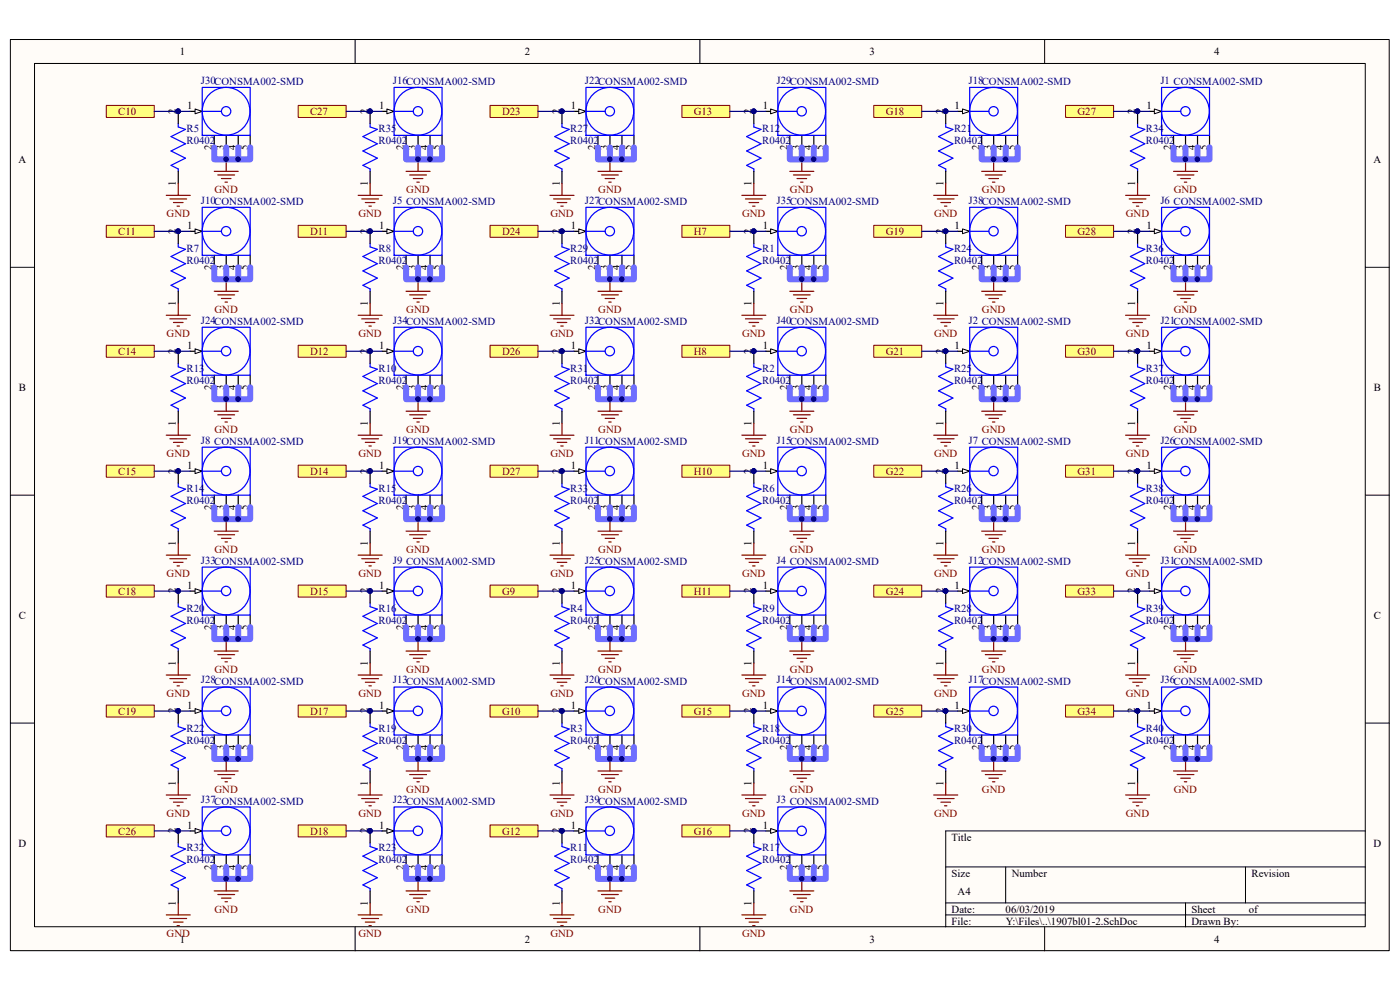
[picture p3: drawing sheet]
<svg xmlns="http://www.w3.org/2000/svg" width="297mm" height="210mm" viewBox="0 0 297 210" stroke-linecap="round" stroke-linejoin="round" font-family="sans-serif">
<defs><g id="words">
<g font-size="2.3">
<text x="38.2" y="11.7">1</text>
<text x="111.3" y="11.7">2</text>
<text x="184.5" y="11.7">3</text>
<text x="257.6" y="11.7">4</text>
<text x="39.7" y="23.1">1</text>
<text x="80.4" y="23.1">1</text>
<text x="121.1" y="23.1">1</text>
<text x="161.8" y="23.1">1</text>
<text x="202.5" y="23.1">1</text>
<text x="243.2" y="23.1">1</text>
<text x="37.3" y="24.1" transform="rotate(-90 37.3 24.1)">2</text>
<text x="78" y="24.1" transform="rotate(-90 78 24.1)">2</text>
<text x="118.7" y="24.1" transform="rotate(-90 118.7 24.1)">2</text>
<text x="159.4" y="24.1" transform="rotate(-90 159.4 24.1)">2</text>
<text x="200.2" y="24.1" transform="rotate(-90 200.2 24.1)">2</text>
<text x="240.8" y="24.1" transform="rotate(-90 240.8 24.1)">2</text>
<text x="3.9" y="34.6">A</text>
<text x="45" y="31.9" transform="rotate(-90 45 31.9)">2</text>
<text x="47.5" y="31.9" transform="rotate(-90 47.5 31.9)">3</text>
<text x="50" y="31.9" transform="rotate(-90 50 31.9)">4</text>
<text x="52.6" y="31.9" transform="rotate(-90 52.6 31.9)">5</text>
<text x="85.6" y="31.9" transform="rotate(-90 85.6 31.9)">2</text>
<text x="88.2" y="31.9" transform="rotate(-90 88.2 31.9)">3</text>
<text x="90.8" y="31.9" transform="rotate(-90 90.8 31.9)">4</text>
<text x="93.3" y="31.9" transform="rotate(-90 93.3 31.9)">5</text>
<text x="126.4" y="31.9" transform="rotate(-90 126.4 31.9)">2</text>
<text x="128.9" y="31.9" transform="rotate(-90 128.9 31.9)">3</text>
<text x="131.4" y="31.9" transform="rotate(-90 131.4 31.9)">4</text>
<text x="134" y="31.9" transform="rotate(-90 134 31.9)">5</text>
<text x="167" y="31.9" transform="rotate(-90 167 31.9)">2</text>
<text x="169.6" y="31.9" transform="rotate(-90 169.6 31.9)">3</text>
<text x="172.2" y="31.9" transform="rotate(-90 172.2 31.9)">4</text>
<text x="174.7" y="31.9" transform="rotate(-90 174.7 31.9)">5</text>
<text x="207.8" y="31.9" transform="rotate(-90 207.8 31.9)">2</text>
<text x="210.3" y="31.9" transform="rotate(-90 210.3 31.9)">3</text>
<text x="212.9" y="31.9" transform="rotate(-90 212.9 31.9)">4</text>
<text x="215.4" y="31.9" transform="rotate(-90 215.4 31.9)">5</text>
<text x="248.5" y="31.9" transform="rotate(-90 248.5 31.9)">2</text>
<text x="251" y="31.9" transform="rotate(-90 251 31.9)">3</text>
<text x="253.6" y="31.9" transform="rotate(-90 253.6 31.9)">4</text>
<text x="256.1" y="31.9" transform="rotate(-90 256.1 31.9)">5</text>
<text x="291.4" y="34.6">A</text>
<text x="37.3" y="39.5" transform="rotate(-90 37.3 39.5)">1</text>
<text x="78" y="39.5" transform="rotate(-90 78 39.5)">1</text>
<text x="118.7" y="39.5" transform="rotate(-90 118.7 39.5)">1</text>
<text x="159.4" y="39.5" transform="rotate(-90 159.4 39.5)">1</text>
<text x="200.2" y="39.5" transform="rotate(-90 200.2 39.5)">1</text>
<text x="240.8" y="39.5" transform="rotate(-90 240.8 39.5)">1</text>
<text x="37.3" y="49.6" transform="rotate(-90 37.3 49.6)">2</text>
<text x="39.7" y="48.6">1</text>
<text x="78" y="49.6" transform="rotate(-90 78 49.6)">2</text>
<text x="80.4" y="48.6">1</text>
<text x="118.7" y="49.6" transform="rotate(-90 118.7 49.6)">2</text>
<text x="121.1" y="48.6">1</text>
<text x="159.4" y="49.6" transform="rotate(-90 159.4 49.6)">2</text>
<text x="161.8" y="48.6">1</text>
<text x="200.2" y="49.6" transform="rotate(-90 200.2 49.6)">2</text>
<text x="202.5" y="48.6">1</text>
<text x="240.8" y="49.6" transform="rotate(-90 240.8 49.6)">2</text>
<text x="243.2" y="48.6">1</text>
<text x="45" y="57.4" transform="rotate(-90 45 57.4)">2</text>
<text x="47.5" y="57.4" transform="rotate(-90 47.5 57.4)">3</text>
<text x="50" y="57.4" transform="rotate(-90 50 57.4)">4</text>
<text x="52.6" y="57.4" transform="rotate(-90 52.6 57.4)">5</text>
<text x="85.6" y="57.4" transform="rotate(-90 85.6 57.4)">2</text>
<text x="88.2" y="57.4" transform="rotate(-90 88.2 57.4)">3</text>
<text x="90.8" y="57.4" transform="rotate(-90 90.8 57.4)">4</text>
<text x="93.3" y="57.4" transform="rotate(-90 93.3 57.4)">5</text>
<text x="126.4" y="57.4" transform="rotate(-90 126.4 57.4)">2</text>
<text x="128.9" y="57.4" transform="rotate(-90 128.9 57.4)">3</text>
<text x="131.4" y="57.4" transform="rotate(-90 131.4 57.4)">4</text>
<text x="134" y="57.4" transform="rotate(-90 134 57.4)">5</text>
<text x="167" y="57.4" transform="rotate(-90 167 57.4)">2</text>
<text x="169.6" y="57.4" transform="rotate(-90 169.6 57.4)">3</text>
<text x="172.2" y="57.4" transform="rotate(-90 172.2 57.4)">4</text>
<text x="174.7" y="57.4" transform="rotate(-90 174.7 57.4)">5</text>
<text x="207.8" y="57.4" transform="rotate(-90 207.8 57.4)">2</text>
<text x="210.3" y="57.4" transform="rotate(-90 210.3 57.4)">3</text>
<text x="212.9" y="57.4" transform="rotate(-90 212.9 57.4)">4</text>
<text x="215.4" y="57.4" transform="rotate(-90 215.4 57.4)">5</text>
<text x="248.5" y="57.4" transform="rotate(-90 248.5 57.4)">2</text>
<text x="251" y="57.4" transform="rotate(-90 251 57.4)">3</text>
<text x="253.6" y="57.4" transform="rotate(-90 253.6 57.4)">4</text>
<text x="256.1" y="57.4" transform="rotate(-90 256.1 57.4)">5</text>
<text x="37.3" y="65" transform="rotate(-90 37.3 65)">1</text>
<text x="78" y="65" transform="rotate(-90 78 65)">1</text>
<text x="118.7" y="65" transform="rotate(-90 118.7 65)">1</text>
<text x="159.4" y="65" transform="rotate(-90 159.4 65)">1</text>
<text x="200.2" y="65" transform="rotate(-90 200.2 65)">1</text>
<text x="240.8" y="65" transform="rotate(-90 240.8 65)">1</text>
<text x="37.3" y="75" transform="rotate(-90 37.3 75)">2</text>
<text x="39.7" y="74">1</text>
<text x="78" y="75" transform="rotate(-90 78 75)">2</text>
<text x="80.4" y="74">1</text>
<text x="118.7" y="75" transform="rotate(-90 118.7 75)">2</text>
<text x="121.1" y="74">1</text>
<text x="159.4" y="75" transform="rotate(-90 159.4 75)">2</text>
<text x="161.8" y="74">1</text>
<text x="200.2" y="75" transform="rotate(-90 200.2 75)">2</text>
<text x="202.5" y="74">1</text>
<text x="240.8" y="75" transform="rotate(-90 240.8 75)">2</text>
<text x="243.2" y="74">1</text>
<text x="4" y="82.9">B</text>
<text x="45" y="82.8" transform="rotate(-90 45 82.8)">2</text>
<text x="47.5" y="82.8" transform="rotate(-90 47.5 82.8)">3</text>
<text x="50" y="82.8" transform="rotate(-90 50 82.8)">4</text>
<text x="52.6" y="82.8" transform="rotate(-90 52.6 82.8)">5</text>
<text x="85.6" y="82.8" transform="rotate(-90 85.6 82.8)">2</text>
<text x="88.2" y="82.8" transform="rotate(-90 88.2 82.8)">3</text>
<text x="90.8" y="82.8" transform="rotate(-90 90.8 82.8)">4</text>
<text x="93.3" y="82.8" transform="rotate(-90 93.3 82.8)">5</text>
<text x="126.4" y="82.8" transform="rotate(-90 126.4 82.8)">2</text>
<text x="128.9" y="82.8" transform="rotate(-90 128.9 82.8)">3</text>
<text x="131.4" y="82.8" transform="rotate(-90 131.4 82.8)">4</text>
<text x="134" y="82.8" transform="rotate(-90 134 82.8)">5</text>
<text x="167" y="82.8" transform="rotate(-90 167 82.8)">2</text>
<text x="169.6" y="82.8" transform="rotate(-90 169.6 82.8)">3</text>
<text x="172.2" y="82.8" transform="rotate(-90 172.2 82.8)">4</text>
<text x="174.7" y="82.8" transform="rotate(-90 174.7 82.8)">5</text>
<text x="207.8" y="82.8" transform="rotate(-90 207.8 82.8)">2</text>
<text x="210.3" y="82.8" transform="rotate(-90 210.3 82.8)">3</text>
<text x="212.9" y="82.8" transform="rotate(-90 212.9 82.8)">4</text>
<text x="215.4" y="82.8" transform="rotate(-90 215.4 82.8)">5</text>
<text x="248.5" y="82.8" transform="rotate(-90 248.5 82.8)">2</text>
<text x="251" y="82.8" transform="rotate(-90 251 82.8)">3</text>
<text x="253.6" y="82.8" transform="rotate(-90 253.6 82.8)">4</text>
<text x="256.1" y="82.8" transform="rotate(-90 256.1 82.8)">5</text>
<text x="291.5" y="82.9">B</text>
<text x="37.3" y="90.4" transform="rotate(-90 37.3 90.4)">1</text>
<text x="78" y="90.4" transform="rotate(-90 78 90.4)">1</text>
<text x="118.7" y="90.4" transform="rotate(-90 118.7 90.4)">1</text>
<text x="159.4" y="90.4" transform="rotate(-90 159.4 90.4)">1</text>
<text x="200.2" y="90.4" transform="rotate(-90 200.2 90.4)">1</text>
<text x="240.8" y="90.4" transform="rotate(-90 240.8 90.4)">1</text>
<text x="37.3" y="100.5" transform="rotate(-90 37.3 100.5)">2</text>
<text x="39.7" y="99.4">1</text>
<text x="78" y="100.5" transform="rotate(-90 78 100.5)">2</text>
<text x="80.4" y="99.4">1</text>
<text x="118.7" y="100.5" transform="rotate(-90 118.7 100.5)">2</text>
<text x="121.1" y="99.4">1</text>
<text x="159.4" y="100.5" transform="rotate(-90 159.4 100.5)">2</text>
<text x="161.8" y="99.4">1</text>
<text x="200.2" y="100.5" transform="rotate(-90 200.2 100.5)">2</text>
<text x="202.5" y="99.4">1</text>
<text x="240.8" y="100.5" transform="rotate(-90 240.8 100.5)">2</text>
<text x="243.2" y="99.4">1</text>
<text x="45" y="108.2" transform="rotate(-90 45 108.2)">2</text>
<text x="47.5" y="108.2" transform="rotate(-90 47.5 108.2)">3</text>
<text x="50" y="108.2" transform="rotate(-90 50 108.2)">4</text>
<text x="52.6" y="108.2" transform="rotate(-90 52.6 108.2)">5</text>
<text x="85.6" y="108.2" transform="rotate(-90 85.6 108.2)">2</text>
<text x="88.2" y="108.2" transform="rotate(-90 88.2 108.2)">3</text>
<text x="90.8" y="108.2" transform="rotate(-90 90.8 108.2)">4</text>
<text x="93.3" y="108.2" transform="rotate(-90 93.3 108.2)">5</text>
<text x="126.4" y="108.2" transform="rotate(-90 126.4 108.2)">2</text>
<text x="128.9" y="108.2" transform="rotate(-90 128.9 108.2)">3</text>
<text x="131.4" y="108.2" transform="rotate(-90 131.4 108.2)">4</text>
<text x="134" y="108.2" transform="rotate(-90 134 108.2)">5</text>
<text x="167" y="108.2" transform="rotate(-90 167 108.2)">2</text>
<text x="169.6" y="108.2" transform="rotate(-90 169.6 108.2)">3</text>
<text x="172.2" y="108.2" transform="rotate(-90 172.2 108.2)">4</text>
<text x="174.7" y="108.2" transform="rotate(-90 174.7 108.2)">5</text>
<text x="207.8" y="108.2" transform="rotate(-90 207.8 108.2)">2</text>
<text x="210.3" y="108.2" transform="rotate(-90 210.3 108.2)">3</text>
<text x="212.9" y="108.2" transform="rotate(-90 212.9 108.2)">4</text>
<text x="215.4" y="108.2" transform="rotate(-90 215.4 108.2)">5</text>
<text x="248.5" y="108.2" transform="rotate(-90 248.5 108.2)">2</text>
<text x="251" y="108.2" transform="rotate(-90 251 108.2)">3</text>
<text x="253.6" y="108.2" transform="rotate(-90 253.6 108.2)">4</text>
<text x="256.1" y="108.2" transform="rotate(-90 256.1 108.2)">5</text>
<text x="37.3" y="115.9" transform="rotate(-90 37.3 115.9)">1</text>
<text x="78" y="115.9" transform="rotate(-90 78 115.9)">1</text>
<text x="118.7" y="115.9" transform="rotate(-90 118.7 115.9)">1</text>
<text x="159.4" y="115.9" transform="rotate(-90 159.4 115.9)">1</text>
<text x="200.2" y="115.9" transform="rotate(-90 200.2 115.9)">1</text>
<text x="240.8" y="115.9" transform="rotate(-90 240.8 115.9)">1</text>
<text x="37.3" y="125.9" transform="rotate(-90 37.3 125.9)">2</text>
<text x="39.7" y="124.9">1</text>
<text x="78" y="125.9" transform="rotate(-90 78 125.9)">2</text>
<text x="80.4" y="124.9">1</text>
<text x="118.7" y="125.9" transform="rotate(-90 118.7 125.9)">2</text>
<text x="121.1" y="124.9">1</text>
<text x="159.4" y="125.9" transform="rotate(-90 159.4 125.9)">2</text>
<text x="161.8" y="124.9">1</text>
<text x="200.2" y="125.9" transform="rotate(-90 200.2 125.9)">2</text>
<text x="202.5" y="124.9">1</text>
<text x="240.8" y="125.9" transform="rotate(-90 240.8 125.9)">2</text>
<text x="243.2" y="124.9">1</text>
<text x="4" y="131.3">C</text>
<text x="291.5" y="131.3">C</text>
<text x="45" y="133.6" transform="rotate(-90 45 133.6)">2</text>
<text x="47.5" y="133.6" transform="rotate(-90 47.5 133.6)">3</text>
<text x="50" y="133.6" transform="rotate(-90 50 133.6)">4</text>
<text x="52.6" y="133.6" transform="rotate(-90 52.6 133.6)">5</text>
<text x="85.6" y="133.6" transform="rotate(-90 85.6 133.6)">2</text>
<text x="88.2" y="133.6" transform="rotate(-90 88.2 133.6)">3</text>
<text x="90.8" y="133.6" transform="rotate(-90 90.8 133.6)">4</text>
<text x="93.3" y="133.6" transform="rotate(-90 93.3 133.6)">5</text>
<text x="126.4" y="133.6" transform="rotate(-90 126.4 133.6)">2</text>
<text x="128.9" y="133.6" transform="rotate(-90 128.9 133.6)">3</text>
<text x="131.4" y="133.6" transform="rotate(-90 131.4 133.6)">4</text>
<text x="134" y="133.6" transform="rotate(-90 134 133.6)">5</text>
<text x="167" y="133.6" transform="rotate(-90 167 133.6)">2</text>
<text x="169.6" y="133.6" transform="rotate(-90 169.6 133.6)">3</text>
<text x="172.2" y="133.6" transform="rotate(-90 172.2 133.6)">4</text>
<text x="174.7" y="133.6" transform="rotate(-90 174.7 133.6)">5</text>
<text x="207.8" y="133.6" transform="rotate(-90 207.8 133.6)">2</text>
<text x="210.3" y="133.6" transform="rotate(-90 210.3 133.6)">3</text>
<text x="212.9" y="133.6" transform="rotate(-90 212.9 133.6)">4</text>
<text x="215.4" y="133.6" transform="rotate(-90 215.4 133.6)">5</text>
<text x="248.5" y="133.6" transform="rotate(-90 248.5 133.6)">2</text>
<text x="251" y="133.6" transform="rotate(-90 251 133.6)">3</text>
<text x="253.6" y="133.6" transform="rotate(-90 253.6 133.6)">4</text>
<text x="256.1" y="133.6" transform="rotate(-90 256.1 133.6)">5</text>
<text x="37.3" y="141.3" transform="rotate(-90 37.3 141.3)">1</text>
<text x="78" y="141.3" transform="rotate(-90 78 141.3)">1</text>
<text x="118.7" y="141.3" transform="rotate(-90 118.7 141.3)">1</text>
<text x="159.4" y="141.3" transform="rotate(-90 159.4 141.3)">1</text>
<text x="200.2" y="141.3" transform="rotate(-90 200.2 141.3)">1</text>
<text x="240.8" y="141.3" transform="rotate(-90 240.8 141.3)">1</text>
<text x="37.3" y="151.3" transform="rotate(-90 37.3 151.3)">2</text>
<text x="39.7" y="150.3">1</text>
<text x="78" y="151.3" transform="rotate(-90 78 151.3)">2</text>
<text x="80.4" y="150.3">1</text>
<text x="118.7" y="151.3" transform="rotate(-90 118.7 151.3)">2</text>
<text x="121.1" y="150.3">1</text>
<text x="159.4" y="151.3" transform="rotate(-90 159.4 151.3)">2</text>
<text x="161.8" y="150.3">1</text>
<text x="200.2" y="151.3" transform="rotate(-90 200.2 151.3)">2</text>
<text x="202.5" y="150.3">1</text>
<text x="240.8" y="151.3" transform="rotate(-90 240.8 151.3)">2</text>
<text x="243.2" y="150.3">1</text>
<text x="45" y="159.1" transform="rotate(-90 45 159.1)">2</text>
<text x="47.5" y="159.1" transform="rotate(-90 47.5 159.1)">3</text>
<text x="50" y="159.1" transform="rotate(-90 50 159.1)">4</text>
<text x="52.6" y="159.1" transform="rotate(-90 52.6 159.1)">5</text>
<text x="85.6" y="159.1" transform="rotate(-90 85.6 159.1)">2</text>
<text x="88.2" y="159.1" transform="rotate(-90 88.2 159.1)">3</text>
<text x="90.8" y="159.1" transform="rotate(-90 90.8 159.1)">4</text>
<text x="93.3" y="159.1" transform="rotate(-90 93.3 159.1)">5</text>
<text x="126.4" y="159.1" transform="rotate(-90 126.4 159.1)">2</text>
<text x="128.9" y="159.1" transform="rotate(-90 128.9 159.1)">3</text>
<text x="131.4" y="159.1" transform="rotate(-90 131.4 159.1)">4</text>
<text x="134" y="159.1" transform="rotate(-90 134 159.1)">5</text>
<text x="167" y="159.1" transform="rotate(-90 167 159.1)">2</text>
<text x="169.6" y="159.1" transform="rotate(-90 169.6 159.1)">3</text>
<text x="172.2" y="159.1" transform="rotate(-90 172.2 159.1)">4</text>
<text x="174.7" y="159.1" transform="rotate(-90 174.7 159.1)">5</text>
<text x="207.8" y="159.1" transform="rotate(-90 207.8 159.1)">2</text>
<text x="210.3" y="159.1" transform="rotate(-90 210.3 159.1)">3</text>
<text x="212.9" y="159.1" transform="rotate(-90 212.9 159.1)">4</text>
<text x="215.4" y="159.1" transform="rotate(-90 215.4 159.1)">5</text>
<text x="248.5" y="159.1" transform="rotate(-90 248.5 159.1)">2</text>
<text x="251" y="159.1" transform="rotate(-90 251 159.1)">3</text>
<text x="253.6" y="159.1" transform="rotate(-90 253.6 159.1)">4</text>
<text x="256.1" y="159.1" transform="rotate(-90 256.1 159.1)">5</text>
<text x="37.3" y="166.8" transform="rotate(-90 37.3 166.8)">1</text>
<text x="78" y="166.8" transform="rotate(-90 78 166.8)">1</text>
<text x="118.7" y="166.8" transform="rotate(-90 118.7 166.8)">1</text>
<text x="159.4" y="166.8" transform="rotate(-90 159.4 166.8)">1</text>
<text x="200.2" y="166.8" transform="rotate(-90 200.2 166.8)">1</text>
<text x="240.8" y="166.8" transform="rotate(-90 240.8 166.8)">1</text>
<text x="3.9" y="179.6">D</text>
<text x="37.3" y="176.8" transform="rotate(-90 37.3 176.8)">2</text>
<text x="39.7" y="175.8">1</text>
<text x="78" y="176.8" transform="rotate(-90 78 176.8)">2</text>
<text x="80.4" y="175.8">1</text>
<text x="118.7" y="176.8" transform="rotate(-90 118.7 176.8)">2</text>
<text x="121.1" y="175.8">1</text>
<text x="159.4" y="176.8" transform="rotate(-90 159.4 176.8)">2</text>
<text x="161.8" y="175.8">1</text>
<text x="201.9" y="178.3">Title</text>
<text x="291.4" y="179.6">D</text>
<text x="45" y="184.5" transform="rotate(-90 45 184.5)">2</text>
<text x="47.5" y="184.5" transform="rotate(-90 47.5 184.5)">3</text>
<text x="50" y="184.5" transform="rotate(-90 50 184.5)">4</text>
<text x="52.6" y="184.5" transform="rotate(-90 52.6 184.5)">5</text>
<text x="85.6" y="184.5" transform="rotate(-90 85.6 184.5)">2</text>
<text x="88.2" y="184.5" transform="rotate(-90 88.2 184.5)">3</text>
<text x="90.8" y="184.5" transform="rotate(-90 90.8 184.5)">4</text>
<text x="93.3" y="184.5" transform="rotate(-90 93.3 184.5)">5</text>
<text x="126.4" y="184.5" transform="rotate(-90 126.4 184.5)">2</text>
<text x="128.9" y="184.5" transform="rotate(-90 128.9 184.5)">3</text>
<text x="131.4" y="184.5" transform="rotate(-90 131.4 184.5)">4</text>
<text x="134" y="184.5" transform="rotate(-90 134 184.5)">5</text>
<text x="167" y="184.5" transform="rotate(-90 167 184.5)">2</text>
<text x="169.6" y="184.5" transform="rotate(-90 169.6 184.5)">3</text>
<text x="172.2" y="184.5" transform="rotate(-90 172.2 184.5)">4</text>
<text x="174.7" y="184.5" transform="rotate(-90 174.7 184.5)">5</text>
<text x="201.9" y="186">Size</text>
<text x="214.6" y="186">Number</text>
<text x="265.5" y="186">Revision</text>
<text x="203.2" y="189.8">A4</text>
<text x="37.3" y="192.2" transform="rotate(-90 37.3 192.2)">1</text>
<text x="78" y="192.2" transform="rotate(-90 78 192.2)">1</text>
<text x="118.7" y="192.2" transform="rotate(-90 118.7 192.2)">1</text>
<text x="159.4" y="192.2" transform="rotate(-90 159.4 192.2)">1</text>
<text x="201.9" y="193.6">Date:</text>
<text x="201.9" y="196.1">File:</text>
<text x="213.3" y="193.6">06/03/2019</text>
<text x="213.4" y="196.1">Y:\Files\..\1907bl01-2.SchDoc</text>
<text x="252.8" y="196.1">Drawn By:</text>
<text x="252.8" y="193.6">Sheet</text>
<text x="265" y="193.6">of</text>
<text x="38.2" y="199.9">1</text>
<text x="111.3" y="199.9">2</text>
<text x="184.5" y="199.9">3</text>
<text x="257.6" y="199.9">4</text>
</g>
<g font-size="2.3" fill="#000080">
<text x="42.6" y="17.8">J30CONSMA002-SMD</text>
<text x="83.4" y="17.8">J16CONSMA002-SMD</text>
<text x="124.1" y="17.8">J22CONSMA002-SMD</text>
<text x="164.8" y="17.8">J29CONSMA002-SMD</text>
<text x="205.5" y="17.8">J18CONSMA002-SMD</text>
<text x="246.2" y="17.8">J1 CONSMA002-SMD</text>
<text x="39.6" y="28">R5</text>
<text x="80.3" y="28">R35</text>
<text x="121" y="28">R27</text>
<text x="161.7" y="28">R12</text>
<text x="202.4" y="28">R21</text>
<text x="243.1" y="28">R34</text>
<text x="39.6" y="30.5">R0402</text>
<text x="80.3" y="30.5">R0402</text>
<text x="121" y="30.5">R0402</text>
<text x="161.7" y="30.5">R0402</text>
<text x="202.4" y="30.5">R0402</text>
<text x="243.1" y="30.5">R0402</text>
<text x="42.6" y="43.2">J10CONSMA002-SMD</text>
<text x="83.4" y="43.2">J5 CONSMA002-SMD</text>
<text x="124.1" y="43.2">J27CONSMA002-SMD</text>
<text x="164.8" y="43.2">J35CONSMA002-SMD</text>
<text x="205.5" y="43.2">J38CONSMA002-SMD</text>
<text x="246.2" y="43.2">J6 CONSMA002-SMD</text>
<text x="39.6" y="53.4">R7</text>
<text x="80.3" y="53.4">R8</text>
<text x="121" y="53.4">R29</text>
<text x="161.7" y="53.4">R1</text>
<text x="202.4" y="53.4">R24</text>
<text x="243.1" y="53.4">R36</text>
<text x="39.6" y="56">R0402</text>
<text x="80.3" y="56">R0402</text>
<text x="121" y="56">R0402</text>
<text x="161.7" y="56">R0402</text>
<text x="202.4" y="56">R0402</text>
<text x="243.1" y="56">R0402</text>
<text x="42.6" y="68.7">J24CONSMA002-SMD</text>
<text x="83.4" y="68.7">J34CONSMA002-SMD</text>
<text x="124.1" y="68.7">J32CONSMA002-SMD</text>
<text x="164.8" y="68.7">J40CONSMA002-SMD</text>
<text x="205.5" y="68.7">J2 CONSMA002-SMD</text>
<text x="246.2" y="68.7">J21CONSMA002-SMD</text>
<text x="39.6" y="78.9">R13</text>
<text x="39.6" y="81.4">R0402</text>
<text x="80.3" y="78.9">R10</text>
<text x="80.3" y="81.4">R0402</text>
<text x="121" y="78.9">R31</text>
<text x="121" y="81.4">R0402</text>
<text x="161.7" y="78.9">R2</text>
<text x="161.7" y="81.4">R0402</text>
<text x="202.4" y="78.9">R25</text>
<text x="202.4" y="81.4">R0402</text>
<text x="243.1" y="78.9">R37</text>
<text x="243.1" y="81.4">R0402</text>
<text x="42.6" y="94.1">J8 CONSMA002-SMD</text>
<text x="83.4" y="94.1">J19CONSMA002-SMD</text>
<text x="124.1" y="94.1">J11CONSMA002-SMD</text>
<text x="164.8" y="94.1">J15CONSMA002-SMD</text>
<text x="205.5" y="94.1">J7 CONSMA002-SMD</text>
<text x="246.2" y="94.1">J26CONSMA002-SMD</text>
<text x="39.6" y="104.3">R14</text>
<text x="39.6" y="106.8">R0402</text>
<text x="80.3" y="104.3">R15</text>
<text x="80.3" y="106.8">R0402</text>
<text x="121" y="104.3">R33</text>
<text x="121" y="106.8">R0402</text>
<text x="161.7" y="104.3">R6</text>
<text x="161.7" y="106.8">R0402</text>
<text x="202.4" y="104.3">R26</text>
<text x="202.4" y="106.8">R0402</text>
<text x="243.1" y="104.3">R38</text>
<text x="243.1" y="106.8">R0402</text>
<text x="42.6" y="119.5">J33CONSMA002-SMD</text>
<text x="83.4" y="119.5">J9 CONSMA002-SMD</text>
<text x="124.1" y="119.5">J25CONSMA002-SMD</text>
<text x="164.8" y="119.5">J4 CONSMA002-SMD</text>
<text x="205.5" y="119.5">J12CONSMA002-SMD</text>
<text x="246.2" y="119.5">J31CONSMA002-SMD</text>
<text x="39.6" y="129.8">R20</text>
<text x="80.3" y="129.8">R16</text>
<text x="121" y="129.8">R4</text>
<text x="161.7" y="129.8">R9</text>
<text x="202.4" y="129.8">R28</text>
<text x="243.1" y="129.8">R39</text>
<text x="39.6" y="132.3">R0402</text>
<text x="80.3" y="132.3">R0402</text>
<text x="121" y="132.3">R0402</text>
<text x="161.7" y="132.3">R0402</text>
<text x="202.4" y="132.3">R0402</text>
<text x="243.1" y="132.3">R0402</text>
<text x="42.6" y="145">J28CONSMA002-SMD</text>
<text x="83.4" y="145">J13CONSMA002-SMD</text>
<text x="124.1" y="145">J20CONSMA002-SMD</text>
<text x="164.8" y="145">J14CONSMA002-SMD</text>
<text x="205.5" y="145">J17CONSMA002-SMD</text>
<text x="246.2" y="145">J36CONSMA002-SMD</text>
<text x="39.6" y="155.2">R22</text>
<text x="80.3" y="155.2">R19</text>
<text x="121" y="155.2">R3</text>
<text x="161.7" y="155.2">R18</text>
<text x="202.4" y="155.2">R30</text>
<text x="243.1" y="155.2">R40</text>
<text x="39.6" y="157.7">R0402</text>
<text x="80.3" y="157.7">R0402</text>
<text x="121" y="157.7">R0402</text>
<text x="161.7" y="157.7">R0402</text>
<text x="202.4" y="157.7">R0402</text>
<text x="243.1" y="157.7">R0402</text>
<text x="42.6" y="170.4">J37CONSMA002-SMD</text>
<text x="83.4" y="170.4">J23CONSMA002-SMD</text>
<text x="124.1" y="170.4">J39CONSMA002-SMD</text>
<text x="164.8" y="170.4">J3 CONSMA002-SMD</text>
<text x="39.6" y="180.6">R32</text>
<text x="39.6" y="183.2">R0402</text>
<text x="80.3" y="180.6">R23</text>
<text x="80.3" y="183.2">R0402</text>
<text x="121" y="180.6">R11</text>
<text x="121" y="183.2">R0402</text>
<text x="161.7" y="180.6">R17</text>
<text x="161.7" y="183.2">R0402</text>
</g>
<g font-size="2.3" fill="#800000">
<text x="25.1" y="24.4">C10</text>
<text x="65.8" y="24.4">C27</text>
<text x="106.5" y="24.4">D23</text>
<text x="147.2" y="24.4">G13</text>
<text x="187.9" y="24.4">G18</text>
<text x="228.6" y="24.4">G27</text>
<text x="45.5" y="40.9">GND</text>
<text x="86.2" y="40.9">GND</text>
<text x="126.9" y="40.9">GND</text>
<text x="167.6" y="40.9">GND</text>
<text x="208.3" y="40.9">GND</text>
<text x="249" y="40.9">GND</text>
<text x="35.3" y="46">GND</text>
<text x="76" y="46">GND</text>
<text x="116.8" y="46">GND</text>
<text x="157.4" y="46">GND</text>
<text x="198.2" y="46">GND</text>
<text x="238.8" y="46">GND</text>
<text x="25.1" y="49.8">C11</text>
<text x="65.8" y="49.8">D11</text>
<text x="106.5" y="49.8">D24</text>
<text x="147.2" y="49.8">H7</text>
<text x="187.9" y="49.8">G19</text>
<text x="228.6" y="49.8">G28</text>
<text x="35.3" y="71.5">GND</text>
<text x="45.5" y="66.4">GND</text>
<text x="76" y="71.5">GND</text>
<text x="86.2" y="66.4">GND</text>
<text x="116.8" y="71.5">GND</text>
<text x="126.9" y="66.4">GND</text>
<text x="157.4" y="71.5">GND</text>
<text x="167.6" y="66.4">GND</text>
<text x="198.2" y="71.5">GND</text>
<text x="208.3" y="66.4">GND</text>
<text x="238.8" y="71.5">GND</text>
<text x="249" y="66.4">GND</text>
<text x="25.1" y="75.3">C14</text>
<text x="65.8" y="75.3">D12</text>
<text x="106.5" y="75.3">D26</text>
<text x="147.2" y="75.3">H8</text>
<text x="187.9" y="75.3">G21</text>
<text x="228.6" y="75.3">G30</text>
<text x="45.5" y="91.8">GND</text>
<text x="86.2" y="91.8">GND</text>
<text x="126.9" y="91.8">GND</text>
<text x="167.6" y="91.8">GND</text>
<text x="208.3" y="91.8">GND</text>
<text x="249" y="91.8">GND</text>
<text x="25.1" y="100.7">C15</text>
<text x="35.3" y="96.9">GND</text>
<text x="65.8" y="100.7">D14</text>
<text x="76" y="96.9">GND</text>
<text x="106.5" y="100.7">D27</text>
<text x="116.8" y="96.9">GND</text>
<text x="147.2" y="100.7">H10</text>
<text x="157.4" y="96.9">GND</text>
<text x="187.9" y="100.7">G22</text>
<text x="198.2" y="96.9">GND</text>
<text x="228.6" y="100.7">G31</text>
<text x="238.8" y="96.9">GND</text>
<text x="45.5" y="117.3">GND</text>
<text x="86.2" y="117.3">GND</text>
<text x="126.9" y="117.3">GND</text>
<text x="167.6" y="117.3">GND</text>
<text x="208.3" y="117.3">GND</text>
<text x="249" y="117.3">GND</text>
<text x="35.3" y="122.3">GND</text>
<text x="76" y="122.3">GND</text>
<text x="116.8" y="122.3">GND</text>
<text x="157.4" y="122.3">GND</text>
<text x="198.2" y="122.3">GND</text>
<text x="238.8" y="122.3">GND</text>
<text x="25.1" y="126.2">C18</text>
<text x="65.8" y="126.2">D15</text>
<text x="106.5" y="126.2">G9</text>
<text x="147.2" y="126.2">H11</text>
<text x="187.9" y="126.2">G24</text>
<text x="228.6" y="126.2">G33</text>
<text x="45.5" y="142.7">GND</text>
<text x="86.2" y="142.7">GND</text>
<text x="126.9" y="142.7">GND</text>
<text x="167.6" y="142.7">GND</text>
<text x="208.3" y="142.7">GND</text>
<text x="249" y="142.7">GND</text>
<text x="35.3" y="147.8">GND</text>
<text x="76" y="147.8">GND</text>
<text x="116.8" y="147.8">GND</text>
<text x="157.4" y="147.8">GND</text>
<text x="198.2" y="147.8">GND</text>
<text x="238.8" y="147.8">GND</text>
<text x="25.1" y="151.6">C19</text>
<text x="65.8" y="151.6">D17</text>
<text x="106.5" y="151.6">G10</text>
<text x="147.2" y="151.6">G15</text>
<text x="187.9" y="151.6">G25</text>
<text x="228.6" y="151.6">G34</text>
<text x="35.3" y="173.2">GND</text>
<text x="45.5" y="168.1">GND</text>
<text x="76" y="173.2">GND</text>
<text x="86.2" y="168.1">GND</text>
<text x="116.8" y="173.2">GND</text>
<text x="126.9" y="168.1">GND</text>
<text x="157.4" y="173.2">GND</text>
<text x="167.6" y="168.1">GND</text>
<text x="198.2" y="173.2">GND</text>
<text x="208.3" y="168.1">GND</text>
<text x="238.8" y="173.2">GND</text>
<text x="249" y="168.1">GND</text>
<text x="25.1" y="177">C26</text>
<text x="65.8" y="177">D18</text>
<text x="106.5" y="177">G12</text>
<text x="147.2" y="177">G16</text>
<text x="45.5" y="193.6">GND</text>
<text x="86.2" y="193.6">GND</text>
<text x="126.9" y="193.6">GND</text>
<text x="167.6" y="193.6">GND</text>
<text x="35.3" y="198.7">GND</text>
<text x="76" y="198.7">GND</text>
<text x="116.8" y="198.7">GND</text>
<text x="157.4" y="198.7">GND</text>
</g>
</g></defs>
<path d="M2.2 8.4h292.5v193.3h-292.5z" fill="#fffcf8"/>
<path d="M2.2 8.4h292.5v193.3h-292.5z" fill="none" stroke="#000" stroke-width=".21"/>
<path d="M7.4 13.5h282.2v183.1h-282.2z" fill="#fffcf8"/>
<g fill="none" stroke="#000" stroke-width=".21">
<path d="M7.3 13.5h282.3v183.1h-282.3zM75.3 8.4v5.1M148.5 8.4v5.1M221.6 8.4v5.1M2.2 56.7h5.1M289.7 56.7h5.1M2.2 105h5.1M289.7 105h5.1M2.2 153.4h5.1M289.7 153.4h5.1M289.7 176.3h-89.1v20.3M75.3 196.6v5.1"/>
<path d="M148.5 196.6v5.1M200.6 183.9h89.1M200.6 191.5h89.1M200.6 194.1h89.1M213.4 183.9v7.6M221.6 196.6v5.1M251.5 191.5v5.1M264.2 183.9v7.6"/>
</g>
<path d="M40.4 23.6h2.5M53.1 28.7v2.6" fill="none" stroke="#000" stroke-width=".25"/>
<g fill="none" stroke="#00f" stroke-width=".25">
<circle cx="48" cy="23.6" r="5.1"/>
<circle cx="48" cy="23.6" r=".99"/>
</g>
<path d="M41.4 23.1l1.5 .5-1.5 .5z" fill="#fffcf8"/>
<path d="M41.4 23.1l1.5 .5-1.5 .5z" fill="none" stroke="#000" stroke-width=".21"/>
<path d="M45.5 28.7v2.6M48 28.7v2.6M50.5 28.7v2.6" fill="none" stroke="#000" stroke-width=".25"/>
<path d="M42.9 18.5h10.2v10.2h-10.2zM42.9 23.6h4.1" fill="none" stroke="#00f" stroke-width=".25"/>
<path d="M22.6 22.4h10.1v2.5h-10.1z" fill-rule="evenodd" fill="#ffff80" stroke="#800000" stroke-width=".21"/>
<path d="M45.5 36.4h5M46.2 37.1h3.6M47 37.9h2M47.7 38.6h.5M48 33.8v2.6" fill="none" stroke="#800000" stroke-width=".25"/>
<circle cx="48" cy="33.8" r=".48" fill="#000080" stroke="#000080" stroke-width=".21"/>
<path d="M40.4 49.1h2.5M53.1 54.2v2.5" fill="none" stroke="#000" stroke-width=".25"/>
<g fill="none" stroke="#00f" stroke-width=".25">
<circle cx="48" cy="49" r="5.1"/>
<circle cx="48" cy="49" r=".99"/>
</g>
<path d="M41.4 48.6l1.5 .5-1.5 .5z" fill="#fffcf8"/>
<path d="M41.4 48.6l1.5 .5-1.5 .5z" fill="none" stroke="#000" stroke-width=".21"/>
<path d="M45.5 54.2v2.5M48 54.2v2.5M50.5 54.2v2.5" fill="none" stroke="#000" stroke-width=".25"/>
<path d="M42.9 44h10.2v10.2h-10.2zM42.9 49.1h4.1" fill="none" stroke="#00f" stroke-width=".25"/>
<path d="M22.6 47.8h10.1v2.5h-10.1z" fill-rule="evenodd" fill="#ffff80" stroke="#800000" stroke-width=".21"/>
<path d="M48 59.2v2.6M45.5 61.8h5M46.2 62.6h3.6M47 63.3h2M47.7 64.1h.5" fill="none" stroke="#800000" stroke-width=".25"/>
<circle cx="48" cy="59.2" r=".48" fill="#000080" stroke="#000080" stroke-width=".21"/>
<path d="M40.4 74.5h2.5M53.1 79.6v2.5" fill="none" stroke="#000" stroke-width=".25"/>
<g fill="none" stroke="#00f" stroke-width=".25">
<circle cx="48" cy="74.5" r="5.1"/>
<circle cx="48" cy="74.5" r=".99"/>
</g>
<path d="M41.4 74l1.5 .5-1.5 .5z" fill="#fffcf8"/>
<path d="M41.4 74l1.5 .5-1.5 .5z" fill="none" stroke="#000" stroke-width=".21"/>
<path d="M45.5 79.6v2.5M48 79.6v2.5M50.5 79.6v2.5" fill="none" stroke="#000" stroke-width=".25"/>
<path d="M42.9 69.4h10.2v10.2h-10.2zM42.9 74.5h4.1" fill="none" stroke="#00f" stroke-width=".25"/>
<path d="M22.6 73.2h10.1v2.6h-10.1z" fill-rule="evenodd" fill="#ffff80" stroke="#800000" stroke-width=".21"/>
<path d="M45.5 87.2h5M46.2 88h3.6M47 88.8h2M47.7 89.5h.5M48 84.7v2.5" fill="none" stroke="#800000" stroke-width=".25"/>
<circle cx="48" cy="84.7" r=".48" fill="#000080" stroke="#000080" stroke-width=".21"/>
<path d="M40.4 100h2.5M53.1 105v2.6" fill="none" stroke="#000" stroke-width=".25"/>
<g fill="none" stroke="#00f" stroke-width=".25">
<circle cx="48" cy="99.9" r="5.1"/>
<circle cx="48" cy="99.9" r=".99"/>
</g>
<path d="M41.4 99.4l1.5 .6-1.5 .5z" fill="#fffcf8"/>
<path d="M41.4 99.4l1.5 .6-1.5 .5z" fill="none" stroke="#000" stroke-width=".21"/>
<path d="M45.5 105v2.6M48 105v2.6M50.5 105v2.6" fill="none" stroke="#000" stroke-width=".25"/>
<path d="M42.9 94.9h10.2v10.1h-10.2zM42.9 100h4.1" fill="none" stroke="#00f" stroke-width=".25"/>
<path d="M22.6 98.7h10.1v2.5h-10.1z" fill-rule="evenodd" fill="#ffff80" stroke="#800000" stroke-width=".21"/>
<path d="M45.5 112.7h5M46.2 113.4h3.6M47 114.2h2M47.7 115h.5M48 110.1v2.6" fill="none" stroke="#800000" stroke-width=".25"/>
<circle cx="48" cy="110.1" r=".48" fill="#000080" stroke="#000080" stroke-width=".21"/>
<path d="M40.4 125.4h2.5M53.1 130.5v2.5" fill="none" stroke="#000" stroke-width=".25"/>
<g fill="none" stroke="#00f" stroke-width=".25">
<circle cx="48" cy="125.4" r="5.1"/>
<circle cx="48" cy="125.4" r=".99"/>
</g>
<path d="M41.4 124.9l1.5 .5-1.5 .5z" fill="#fffcf8"/>
<path d="M41.4 124.9l1.5 .5-1.5 .5z" fill="none" stroke="#000" stroke-width=".21"/>
<path d="M45.5 130.5v2.5M48 130.5v2.5M50.5 130.5v2.5" fill="none" stroke="#000" stroke-width=".25"/>
<path d="M42.9 120.3h10.2v10.2h-10.2zM42.9 125.4h4.1" fill="none" stroke="#00f" stroke-width=".25"/>
<path d="M22.6 124.1h10.1v2.6h-10.1z" fill-rule="evenodd" fill="#ffff80" stroke="#800000" stroke-width=".21"/>
<path d="M45.5 138.1h5M46.2 138.9h3.6M47 139.6h2M48 135.6v2.5M47.7 140.4h.5" fill="none" stroke="#800000" stroke-width=".25"/>
<circle cx="48" cy="135.5" r=".48" fill="#000080" stroke="#000080" stroke-width=".21"/>
<path d="M40.4 150.8h2.5M53.1 155.9v2.6" fill="none" stroke="#000" stroke-width=".25"/>
<g fill="none" stroke="#00f" stroke-width=".25">
<circle cx="48" cy="150.8" r="5.1"/>
<circle cx="48" cy="150.8" r=".99"/>
</g>
<path d="M41.4 150.3l1.5 .5-1.5 .5z" fill="#fffcf8"/>
<path d="M41.4 150.3l1.5 .5-1.5 .5z" fill="none" stroke="#000" stroke-width=".21"/>
<path d="M45.5 155.9v2.6M48 155.9v2.6M50.5 155.9v2.6" fill="none" stroke="#000" stroke-width=".25"/>
<path d="M42.9 145.7h10.2v10.2h-10.2zM42.9 150.8h4.1" fill="none" stroke="#00f" stroke-width=".25"/>
<path d="M22.6 149.6h10.1v2.5h-10.1z" fill-rule="evenodd" fill="#ffff80" stroke="#800000" stroke-width=".21"/>
<path d="M45.5 163.6h5M46.2 164.3h3.6M47 165.1h2M47.7 165.8h.5M48 161v2.6" fill="none" stroke="#800000" stroke-width=".25"/>
<circle cx="48" cy="161" r=".48" fill="#000080" stroke="#000080" stroke-width=".21"/>
<path d="M81.1 23.6h2.5M93.8 28.7v2.6" fill="none" stroke="#000" stroke-width=".25"/>
<g fill="none" stroke="#00f" stroke-width=".25">
<circle cx="88.7" cy="23.6" r="5.1"/>
<circle cx="88.7" cy="23.6" r=".99"/>
</g>
<path d="M82.1 23.1l1.5 .5-1.5 .5z" fill="#fffcf8"/>
<path d="M82.1 23.1l1.5 .5-1.5 .5z" fill="none" stroke="#000" stroke-width=".21"/>
<path d="M86.2 28.7v2.6M88.7 28.7v2.6M91.2 28.7v2.6" fill="none" stroke="#000" stroke-width=".25"/>
<path d="M83.6 18.5h10.2v10.2h-10.2zM83.6 23.6h4.1" fill="none" stroke="#00f" stroke-width=".25"/>
<path d="M63.3 22.4h10.1v2.5h-10.1z" fill-rule="evenodd" fill="#ffff80" stroke="#800000" stroke-width=".21"/>
<path d="M86.2 36.4h5M86.9 37.1h3.6M87.7 37.9h2M88.4 38.6h.6M88.7 33.8v2.6" fill="none" stroke="#800000" stroke-width=".25"/>
<circle cx="88.7" cy="33.8" r=".48" fill="#000080" stroke="#000080" stroke-width=".21"/>
<path d="M81.1 49.1h2.5M93.8 54.2v2.5" fill="none" stroke="#000" stroke-width=".25"/>
<g fill="none" stroke="#00f" stroke-width=".25">
<circle cx="88.7" cy="49" r="5.1"/>
<circle cx="88.7" cy="49" r=".99"/>
</g>
<path d="M82.1 48.6l1.5 .5-1.5 .5z" fill="#fffcf8"/>
<path d="M82.1 48.6l1.5 .5-1.5 .5z" fill="none" stroke="#000" stroke-width=".21"/>
<path d="M86.2 54.2v2.5M88.7 54.2v2.5M91.2 54.2v2.5" fill="none" stroke="#000" stroke-width=".25"/>
<path d="M83.6 44h10.2v10.2h-10.2zM83.6 49.1h4.1" fill="none" stroke="#00f" stroke-width=".25"/>
<path d="M63.3 47.8h10.1v2.5h-10.1z" fill-rule="evenodd" fill="#ffff80" stroke="#800000" stroke-width=".21"/>
<path d="M88.7 59.2v2.6M86.2 61.8h5M86.9 62.6h3.6M87.7 63.3h2M88.4 64.1h.6" fill="none" stroke="#800000" stroke-width=".25"/>
<circle cx="88.7" cy="59.2" r=".48" fill="#000080" stroke="#000080" stroke-width=".21"/>
<path d="M81.1 74.5h2.5M93.8 79.6v2.5" fill="none" stroke="#000" stroke-width=".25"/>
<g fill="none" stroke="#00f" stroke-width=".25">
<circle cx="88.7" cy="74.5" r="5.1"/>
<circle cx="88.7" cy="74.5" r=".99"/>
</g>
<path d="M82.1 74l1.5 .5-1.5 .5z" fill="#fffcf8"/>
<path d="M82.1 74l1.5 .5-1.5 .5z" fill="none" stroke="#000" stroke-width=".21"/>
<path d="M86.2 79.6v2.5M88.7 79.6v2.5M91.2 79.6v2.5" fill="none" stroke="#000" stroke-width=".25"/>
<path d="M83.6 69.4h10.2v10.2h-10.2zM83.6 74.5h4.1" fill="none" stroke="#00f" stroke-width=".25"/>
<path d="M63.3 73.2h10.1v2.6h-10.1z" fill-rule="evenodd" fill="#ffff80" stroke="#800000" stroke-width=".21"/>
<path d="M86.2 87.2h5M86.9 88h3.6M87.7 88.8h2M88.4 89.5h.6M88.7 84.7v2.5" fill="none" stroke="#800000" stroke-width=".25"/>
<circle cx="88.7" cy="84.7" r=".48" fill="#000080" stroke="#000080" stroke-width=".21"/>
<path d="M81.1 100h2.5M93.8 105v2.6" fill="none" stroke="#000" stroke-width=".25"/>
<g fill="none" stroke="#00f" stroke-width=".25">
<circle cx="88.7" cy="99.9" r="5.1"/>
<circle cx="88.7" cy="99.9" r=".99"/>
</g>
<path d="M82.1 99.4l1.5 .6-1.5 .5z" fill="#fffcf8"/>
<path d="M82.1 99.4l1.5 .6-1.5 .5z" fill="none" stroke="#000" stroke-width=".21"/>
<path d="M86.2 105v2.6M88.7 105v2.6M91.2 105v2.6" fill="none" stroke="#000" stroke-width=".25"/>
<path d="M83.6 94.9h10.2v10.1h-10.2zM83.6 100h4.1" fill="none" stroke="#00f" stroke-width=".25"/>
<path d="M63.3 98.7h10.1v2.5h-10.1z" fill-rule="evenodd" fill="#ffff80" stroke="#800000" stroke-width=".21"/>
<path d="M86.2 112.7h5M86.9 113.4h3.6M87.7 114.2h2M88.4 115h.6M88.7 110.1v2.6" fill="none" stroke="#800000" stroke-width=".25"/>
<circle cx="88.7" cy="110.1" r=".48" fill="#000080" stroke="#000080" stroke-width=".21"/>
<path d="M81.1 125.4h2.5M93.8 130.5v2.5" fill="none" stroke="#000" stroke-width=".25"/>
<g fill="none" stroke="#00f" stroke-width=".25">
<circle cx="88.7" cy="125.4" r="5.1"/>
<circle cx="88.7" cy="125.4" r=".99"/>
</g>
<path d="M82.1 124.9l1.5 .5-1.5 .5z" fill="#fffcf8"/>
<path d="M82.1 124.9l1.5 .5-1.5 .5z" fill="none" stroke="#000" stroke-width=".21"/>
<path d="M86.2 130.5v2.5M88.7 130.5v2.5M91.2 130.5v2.5" fill="none" stroke="#000" stroke-width=".25"/>
<path d="M83.6 120.3h10.2v10.2h-10.2zM83.6 125.4h4.1" fill="none" stroke="#00f" stroke-width=".25"/>
<path d="M63.3 124.1h10.1v2.6h-10.1z" fill-rule="evenodd" fill="#ffff80" stroke="#800000" stroke-width=".21"/>
<path d="M86.2 138.1h5M86.9 138.9h3.6M87.7 139.6h2M88.7 135.6v2.5M88.4 140.4h.6" fill="none" stroke="#800000" stroke-width=".25"/>
<circle cx="88.7" cy="135.5" r=".48" fill="#000080" stroke="#000080" stroke-width=".21"/>
<path d="M81.1 150.8h2.5M93.8 155.9v2.6" fill="none" stroke="#000" stroke-width=".25"/>
<g fill="none" stroke="#00f" stroke-width=".25">
<circle cx="88.7" cy="150.8" r="5.1"/>
<circle cx="88.7" cy="150.8" r=".99"/>
</g>
<path d="M82.1 150.3l1.5 .5-1.5 .5z" fill="#fffcf8"/>
<path d="M82.1 150.3l1.5 .5-1.5 .5z" fill="none" stroke="#000" stroke-width=".21"/>
<path d="M86.2 155.9v2.6M88.7 155.9v2.6M91.2 155.9v2.6" fill="none" stroke="#000" stroke-width=".25"/>
<path d="M83.6 145.7h10.2v10.2h-10.2zM83.6 150.8h4.1" fill="none" stroke="#00f" stroke-width=".25"/>
<path d="M63.3 149.6h10.1v2.5h-10.1z" fill-rule="evenodd" fill="#ffff80" stroke="#800000" stroke-width=".21"/>
<path d="M86.2 163.6h5M86.9 164.3h3.6M87.7 165.1h2M88.4 165.8h.6M88.7 161v2.6" fill="none" stroke="#800000" stroke-width=".25"/>
<circle cx="88.7" cy="161" r=".48" fill="#000080" stroke="#000080" stroke-width=".21"/>
<path d="M121.8 23.6h2.5M134.5 28.7v2.6" fill="none" stroke="#000" stroke-width=".25"/>
<g fill="none" stroke="#00f" stroke-width=".25">
<circle cx="129.4" cy="23.6" r="5.1"/>
<circle cx="129.4" cy="23.6" r=".99"/>
</g>
<path d="M122.8 23.1l1.5 .5-1.5 .5z" fill="#fffcf8"/>
<path d="M122.8 23.1l1.5 .5-1.5 .5z" fill="none" stroke="#000" stroke-width=".21"/>
<path d="M126.9 28.7v2.6M129.4 28.7v2.6M131.9 28.7v2.6" fill="none" stroke="#000" stroke-width=".25"/>
<path d="M124.3 18.5h10.2v10.2h-10.2zM124.3 23.6h4.1" fill="none" stroke="#00f" stroke-width=".25"/>
<path d="M104 22.4h10.1v2.5h-10.1z" fill-rule="evenodd" fill="#ffff80" stroke="#800000" stroke-width=".21"/>
<path d="M126.9 36.4h5M127.6 37.1h3.6M128.4 37.9h2M129.1 38.6h.6M129.4 33.8v2.6" fill="none" stroke="#800000" stroke-width=".25"/>
<circle cx="129.4" cy="33.8" r=".48" fill="#000080" stroke="#000080" stroke-width=".21"/>
<path d="M121.8 49.1h2.5M134.5 54.2v2.5" fill="none" stroke="#000" stroke-width=".25"/>
<g fill="none" stroke="#00f" stroke-width=".25">
<circle cx="129.4" cy="49" r="5.1"/>
<circle cx="129.4" cy="49" r=".99"/>
</g>
<path d="M122.8 48.6l1.5 .5-1.5 .5z" fill="#fffcf8"/>
<path d="M122.8 48.6l1.5 .5-1.5 .5z" fill="none" stroke="#000" stroke-width=".21"/>
<path d="M126.9 54.2v2.5M129.4 54.2v2.5M131.9 54.2v2.5" fill="none" stroke="#000" stroke-width=".25"/>
<path d="M124.3 44h10.2v10.2h-10.2zM124.3 49.1h4.1" fill="none" stroke="#00f" stroke-width=".25"/>
<path d="M104 47.8h10.1v2.5h-10.1z" fill-rule="evenodd" fill="#ffff80" stroke="#800000" stroke-width=".21"/>
<path d="M129.4 59.2v2.6M126.9 61.8h5M127.6 62.6h3.6M128.4 63.3h2M129.1 64.1h.6" fill="none" stroke="#800000" stroke-width=".25"/>
<circle cx="129.4" cy="59.2" r=".48" fill="#000080" stroke="#000080" stroke-width=".21"/>
<path d="M121.8 74.5h2.5M134.5 79.6v2.5" fill="none" stroke="#000" stroke-width=".25"/>
<g fill="none" stroke="#00f" stroke-width=".25">
<circle cx="129.4" cy="74.5" r="5.1"/>
<circle cx="129.4" cy="74.5" r=".99"/>
</g>
<path d="M122.8 74l1.5 .5-1.5 .5z" fill="#fffcf8"/>
<path d="M122.8 74l1.5 .5-1.5 .5z" fill="none" stroke="#000" stroke-width=".21"/>
<path d="M126.9 79.6v2.5M129.4 79.6v2.5M131.9 79.6v2.5" fill="none" stroke="#000" stroke-width=".25"/>
<path d="M124.3 69.4h10.2v10.2h-10.2zM124.3 74.5h4.1" fill="none" stroke="#00f" stroke-width=".25"/>
<path d="M104 73.2h10.1v2.6h-10.1z" fill-rule="evenodd" fill="#ffff80" stroke="#800000" stroke-width=".21"/>
<path d="M126.9 87.2h5M127.6 88h3.6M128.4 88.8h2M129.1 89.5h.6M129.4 84.7v2.5" fill="none" stroke="#800000" stroke-width=".25"/>
<circle cx="129.4" cy="84.7" r=".48" fill="#000080" stroke="#000080" stroke-width=".21"/>
<path d="M121.8 100h2.5M134.5 105v2.6" fill="none" stroke="#000" stroke-width=".25"/>
<g fill="none" stroke="#00f" stroke-width=".25">
<circle cx="129.4" cy="99.9" r="5.1"/>
<circle cx="129.4" cy="99.9" r=".99"/>
</g>
<path d="M122.8 99.4l1.5 .6-1.5 .5z" fill="#fffcf8"/>
<path d="M122.8 99.4l1.5 .6-1.5 .5z" fill="none" stroke="#000" stroke-width=".21"/>
<path d="M126.9 105v2.6M129.4 105v2.6M131.9 105v2.6" fill="none" stroke="#000" stroke-width=".25"/>
<path d="M124.3 94.9h10.2v10.1h-10.2zM124.3 100h4.1" fill="none" stroke="#00f" stroke-width=".25"/>
<path d="M104 98.7h10.1v2.5h-10.1z" fill-rule="evenodd" fill="#ffff80" stroke="#800000" stroke-width=".21"/>
<path d="M126.9 112.7h5M127.6 113.4h3.6M128.4 114.2h2M129.1 115h.6M129.4 110.1v2.6" fill="none" stroke="#800000" stroke-width=".25"/>
<circle cx="129.4" cy="110.1" r=".48" fill="#000080" stroke="#000080" stroke-width=".21"/>
<path d="M121.8 125.4h2.5M134.5 130.5v2.5" fill="none" stroke="#000" stroke-width=".25"/>
<g fill="none" stroke="#00f" stroke-width=".25">
<circle cx="129.4" cy="125.4" r="5.1"/>
<circle cx="129.4" cy="125.4" r=".99"/>
</g>
<path d="M122.8 124.9l1.5 .5-1.5 .5z" fill="#fffcf8"/>
<path d="M122.8 124.9l1.5 .5-1.5 .5z" fill="none" stroke="#000" stroke-width=".21"/>
<path d="M126.9 130.5v2.5M129.4 130.5v2.5M131.9 130.5v2.5" fill="none" stroke="#000" stroke-width=".25"/>
<path d="M124.3 120.3h10.2v10.2h-10.2zM124.3 125.4h4.1" fill="none" stroke="#00f" stroke-width=".25"/>
<path d="M104 124.1h10.1v2.6h-10.1z" fill-rule="evenodd" fill="#ffff80" stroke="#800000" stroke-width=".21"/>
<path d="M126.9 138.1h5M127.6 138.9h3.6M128.4 139.6h2M129.4 135.6v2.5M129.1 140.4h.6" fill="none" stroke="#800000" stroke-width=".25"/>
<circle cx="129.4" cy="135.5" r=".48" fill="#000080" stroke="#000080" stroke-width=".21"/>
<path d="M121.8 150.8h2.5M134.5 155.9v2.6" fill="none" stroke="#000" stroke-width=".25"/>
<g fill="none" stroke="#00f" stroke-width=".25">
<circle cx="129.4" cy="150.8" r="5.1"/>
<circle cx="129.4" cy="150.8" r=".99"/>
</g>
<path d="M122.8 150.3l1.5 .5-1.5 .5z" fill="#fffcf8"/>
<path d="M122.8 150.3l1.5 .5-1.5 .5z" fill="none" stroke="#000" stroke-width=".21"/>
<path d="M126.9 155.9v2.6M129.4 155.9v2.6M131.9 155.9v2.6" fill="none" stroke="#000" stroke-width=".25"/>
<path d="M124.3 145.7h10.2v10.2h-10.2zM124.3 150.8h4.1" fill="none" stroke="#00f" stroke-width=".25"/>
<path d="M104 149.6h10.1v2.5h-10.1z" fill-rule="evenodd" fill="#ffff80" stroke="#800000" stroke-width=".21"/>
<path d="M126.9 163.6h5M127.6 164.3h3.6M128.4 165.1h2M129.1 165.8h.6M129.4 161v2.6" fill="none" stroke="#800000" stroke-width=".25"/>
<circle cx="129.4" cy="161" r=".48" fill="#000080" stroke="#000080" stroke-width=".21"/>
<path d="M162.5 23.6h2.5M175.2 28.7v2.6" fill="none" stroke="#000" stroke-width=".25"/>
<g fill="none" stroke="#00f" stroke-width=".25">
<circle cx="170.1" cy="23.6" r="5.1"/>
<circle cx="170.1" cy="23.6" r=".99"/>
</g>
<path d="M163.5 23.1l1.5 .5-1.5 .5z" fill="#fffcf8"/>
<path d="M163.5 23.1l1.5 .5-1.5 .5z" fill="none" stroke="#000" stroke-width=".21"/>
<path d="M167.6 28.7v2.6M170.1 28.7v2.6M172.6 28.7v2.6" fill="none" stroke="#000" stroke-width=".25"/>
<path d="M165 18.5h10.2v10.2h-10.2zM165 23.6h4.1" fill="none" stroke="#00f" stroke-width=".25"/>
<path d="M144.7 22.4h10.1v2.5h-10.1z" fill-rule="evenodd" fill="#ffff80" stroke="#800000" stroke-width=".21"/>
<path d="M167.6 36.4h5M168.3 37.1h3.6M169.1 37.9h2M169.8 38.6h.6M170.1 33.8v2.6" fill="none" stroke="#800000" stroke-width=".25"/>
<circle cx="170.1" cy="33.8" r=".48" fill="#000080" stroke="#000080" stroke-width=".21"/>
<path d="M162.5 74.5h2.5M175.2 79.6v2.5" fill="none" stroke="#000" stroke-width=".25"/>
<g fill="none" stroke="#00f" stroke-width=".25">
<circle cx="170.1" cy="74.5" r="5.1"/>
<circle cx="170.1" cy="74.5" r=".99"/>
</g>
<path d="M163.5 74l1.5 .5-1.5 .5z" fill="#fffcf8"/>
<path d="M163.5 74l1.5 .5-1.5 .5z" fill="none" stroke="#000" stroke-width=".21"/>
<path d="M167.6 79.6v2.5M170.1 79.6v2.5M172.6 79.6v2.5" fill="none" stroke="#000" stroke-width=".25"/>
<path d="M165 69.4h10.2v10.2h-10.2zM165 74.5h4.1" fill="none" stroke="#00f" stroke-width=".25"/>
<path d="M144.7 47.8h10.1v2.5h-10.1z" fill-rule="evenodd" fill="#ffff80" stroke="#800000" stroke-width=".21"/>
<path d="M170.1 59.2v2.6M167.6 61.8h5M168.3 62.6h3.6M169.1 63.3h2M169.8 64.1h.6" fill="none" stroke="#800000" stroke-width=".25"/>
<circle cx="170.1" cy="59.2" r=".48" fill="#000080" stroke="#000080" stroke-width=".21"/>
<path d="M162.5 49.1h2.5M175.2 54.2v2.5" fill="none" stroke="#000" stroke-width=".25"/>
<g fill="none" stroke="#00f" stroke-width=".25">
<circle cx="170.1" cy="49" r="5.1"/>
<circle cx="170.1" cy="49" r=".99"/>
</g>
<path d="M163.5 48.6l1.5 .5-1.5 .5z" fill="#fffcf8"/>
<path d="M163.5 48.6l1.5 .5-1.5 .5z" fill="none" stroke="#000" stroke-width=".21"/>
<path d="M167.6 54.2v2.5M170.1 54.2v2.5M172.6 54.2v2.5" fill="none" stroke="#000" stroke-width=".25"/>
<path d="M165 44h10.2v10.2h-10.2zM165 49.1h4.1" fill="none" stroke="#00f" stroke-width=".25"/>
<path d="M144.7 73.2h10.1v2.6h-10.1z" fill-rule="evenodd" fill="#ffff80" stroke="#800000" stroke-width=".21"/>
<path d="M167.6 87.2h5M168.3 88h3.6M169.1 88.8h2M169.8 89.5h.6M170.1 84.7v2.5" fill="none" stroke="#800000" stroke-width=".25"/>
<circle cx="170.1" cy="84.7" r=".48" fill="#000080" stroke="#000080" stroke-width=".21"/>
<path d="M162.5 100h2.5M175.2 105v2.6" fill="none" stroke="#000" stroke-width=".25"/>
<g fill="none" stroke="#00f" stroke-width=".25">
<circle cx="170.1" cy="99.9" r="5.1"/>
<circle cx="170.1" cy="99.9" r=".99"/>
</g>
<path d="M163.5 99.4l1.5 .6-1.5 .5z" fill="#fffcf8"/>
<path d="M163.5 99.4l1.5 .6-1.5 .5z" fill="none" stroke="#000" stroke-width=".21"/>
<path d="M167.6 105v2.6M170.1 105v2.6M172.6 105v2.6" fill="none" stroke="#000" stroke-width=".25"/>
<path d="M165 94.9h10.2v10.1h-10.2zM165 100h4.1" fill="none" stroke="#00f" stroke-width=".25"/>
<path d="M144.7 98.7h10.1v2.5h-10.1z" fill-rule="evenodd" fill="#ffff80" stroke="#800000" stroke-width=".21"/>
<path d="M167.6 112.7h5M168.3 113.4h3.6M169.1 114.2h2M169.8 115h.6M170.1 110.1v2.6" fill="none" stroke="#800000" stroke-width=".25"/>
<circle cx="170.1" cy="110.1" r=".48" fill="#000080" stroke="#000080" stroke-width=".21"/>
<path d="M162.5 125.4h2.5M175.2 130.5v2.5" fill="none" stroke="#000" stroke-width=".25"/>
<g fill="none" stroke="#00f" stroke-width=".25">
<circle cx="170.1" cy="125.4" r="5.1"/>
<circle cx="170.1" cy="125.4" r=".99"/>
</g>
<path d="M163.5 124.9l1.5 .5-1.5 .5z" fill="#fffcf8"/>
<path d="M163.5 124.9l1.5 .5-1.5 .5z" fill="none" stroke="#000" stroke-width=".21"/>
<path d="M167.6 130.5v2.5M170.1 130.5v2.5M172.6 130.5v2.5" fill="none" stroke="#000" stroke-width=".25"/>
<path d="M165 120.3h10.2v10.2h-10.2zM165 125.4h4.1" fill="none" stroke="#00f" stroke-width=".25"/>
<path d="M144.7 124.1h10.1v2.6h-10.1z" fill-rule="evenodd" fill="#ffff80" stroke="#800000" stroke-width=".21"/>
<path d="M167.6 138.1h5M168.3 138.9h3.6M169.1 139.6h2M170.1 135.6v2.5M169.8 140.4h.6" fill="none" stroke="#800000" stroke-width=".25"/>
<circle cx="170.1" cy="135.5" r=".48" fill="#000080" stroke="#000080" stroke-width=".21"/>
<path d="M162.5 150.8h2.5M175.2 155.9v2.6" fill="none" stroke="#000" stroke-width=".25"/>
<g fill="none" stroke="#00f" stroke-width=".25">
<circle cx="170.1" cy="150.8" r="5.1"/>
<circle cx="170.1" cy="150.8" r=".99"/>
</g>
<path d="M163.5 150.3l1.5 .5-1.5 .5z" fill="#fffcf8"/>
<path d="M163.5 150.3l1.5 .5-1.5 .5z" fill="none" stroke="#000" stroke-width=".21"/>
<path d="M167.6 155.9v2.6M170.1 155.9v2.6M172.6 155.9v2.6" fill="none" stroke="#000" stroke-width=".25"/>
<path d="M165 145.7h10.2v10.2h-10.2zM165 150.8h4.1" fill="none" stroke="#00f" stroke-width=".25"/>
<path d="M144.7 149.6h10.1v2.5h-10.1z" fill-rule="evenodd" fill="#ffff80" stroke="#800000" stroke-width=".21"/>
<path d="M167.6 163.6h5M168.3 164.3h3.6M169.1 165.1h2M169.8 165.8h.6M170.1 161v2.6" fill="none" stroke="#800000" stroke-width=".25"/>
<circle cx="170.1" cy="161" r=".48" fill="#000080" stroke="#000080" stroke-width=".21"/>
<path d="M203.2 23.6h2.5M215.9 28.7v2.6" fill="none" stroke="#000" stroke-width=".25"/>
<g fill="none" stroke="#00f" stroke-width=".25">
<circle cx="210.8" cy="23.6" r="5.1"/>
<circle cx="210.8" cy="23.6" r=".99"/>
</g>
<path d="M204.2 23.1l1.5 .5-1.5 .5z" fill="#fffcf8"/>
<path d="M204.2 23.1l1.5 .5-1.5 .5z" fill="none" stroke="#000" stroke-width=".21"/>
<path d="M208.3 28.7v2.6M210.8 28.7v2.6M213.4 28.7v2.6" fill="none" stroke="#000" stroke-width=".25"/>
<path d="M205.7 18.5h10.2v10.2h-10.2zM205.7 23.6h4.1" fill="none" stroke="#00f" stroke-width=".25"/>
<path d="M185.4 22.4h10.1v2.5h-10.1z" fill-rule="evenodd" fill="#ffff80" stroke="#800000" stroke-width=".21"/>
<path d="M208.3 36.4h5.1M209 37.1h3.6M209.8 37.9h2M210.6 38.6h.5M210.8 33.8v2.6" fill="none" stroke="#800000" stroke-width=".25"/>
<circle cx="210.8" cy="33.8" r=".48" fill="#000080" stroke="#000080" stroke-width=".21"/>
<path d="M203.2 49.1h2.5M215.9 54.2v2.5" fill="none" stroke="#000" stroke-width=".25"/>
<g fill="none" stroke="#00f" stroke-width=".25">
<circle cx="210.8" cy="49" r="5.1"/>
<circle cx="210.8" cy="49" r=".99"/>
</g>
<path d="M204.2 48.6l1.5 .5-1.5 .5z" fill="#fffcf8"/>
<path d="M204.2 48.6l1.5 .5-1.5 .5z" fill="none" stroke="#000" stroke-width=".21"/>
<path d="M208.3 54.2v2.5M210.8 54.2v2.5M213.4 54.2v2.5" fill="none" stroke="#000" stroke-width=".25"/>
<path d="M205.7 44h10.2v10.2h-10.2zM205.7 49.1h4.1" fill="none" stroke="#00f" stroke-width=".25"/>
<path d="M185.4 47.8h10.1v2.5h-10.1z" fill-rule="evenodd" fill="#ffff80" stroke="#800000" stroke-width=".21"/>
<path d="M210.8 59.2v2.6M208.3 61.8h5.1M209 62.6h3.6M209.8 63.3h2M210.6 64.1h.5" fill="none" stroke="#800000" stroke-width=".25"/>
<circle cx="210.8" cy="59.2" r=".48" fill="#000080" stroke="#000080" stroke-width=".21"/>
<path d="M203.2 74.5h2.5M215.9 79.6v2.5" fill="none" stroke="#000" stroke-width=".25"/>
<g fill="none" stroke="#00f" stroke-width=".25">
<circle cx="210.8" cy="74.5" r="5.1"/>
<circle cx="210.8" cy="74.5" r=".99"/>
</g>
<path d="M204.2 74l1.5 .5-1.5 .5z" fill="#fffcf8"/>
<path d="M204.2 74l1.5 .5-1.5 .5z" fill="none" stroke="#000" stroke-width=".21"/>
<path d="M208.3 79.6v2.5M210.8 79.6v2.5M213.4 79.6v2.5" fill="none" stroke="#000" stroke-width=".25"/>
<path d="M205.7 69.4h10.2v10.2h-10.2zM205.7 74.5h4.1" fill="none" stroke="#00f" stroke-width=".25"/>
<path d="M185.4 73.2h10.1v2.6h-10.1z" fill-rule="evenodd" fill="#ffff80" stroke="#800000" stroke-width=".21"/>
<path d="M208.3 87.2h5.1M209 88h3.6M209.8 88.8h2M210.6 89.5h.5M210.8 84.7v2.5" fill="none" stroke="#800000" stroke-width=".25"/>
<circle cx="210.8" cy="84.7" r=".48" fill="#000080" stroke="#000080" stroke-width=".21"/>
<path d="M203.2 100h2.5M215.9 105v2.6" fill="none" stroke="#000" stroke-width=".25"/>
<g fill="none" stroke="#00f" stroke-width=".25">
<circle cx="210.8" cy="99.9" r="5.1"/>
<circle cx="210.8" cy="99.9" r=".99"/>
</g>
<path d="M204.2 99.4l1.5 .6-1.5 .5z" fill="#fffcf8"/>
<path d="M204.2 99.4l1.5 .6-1.5 .5z" fill="none" stroke="#000" stroke-width=".21"/>
<path d="M208.3 105v2.6M210.8 105v2.6M213.4 105v2.6" fill="none" stroke="#000" stroke-width=".25"/>
<path d="M205.7 94.9h10.2v10.1h-10.2zM205.7 100h4.1" fill="none" stroke="#00f" stroke-width=".25"/>
<path d="M185.4 98.7h10.1v2.5h-10.1z" fill-rule="evenodd" fill="#ffff80" stroke="#800000" stroke-width=".21"/>
<path d="M208.3 112.7h5.1M209 113.4h3.6M209.8 114.2h2M210.6 115h.5M210.8 110.1v2.6" fill="none" stroke="#800000" stroke-width=".25"/>
<circle cx="210.8" cy="110.1" r=".48" fill="#000080" stroke="#000080" stroke-width=".21"/>
<path d="M203.2 125.4h2.5M215.9 130.5v2.5" fill="none" stroke="#000" stroke-width=".25"/>
<g fill="none" stroke="#00f" stroke-width=".25">
<circle cx="210.8" cy="125.4" r="5.1"/>
<circle cx="210.8" cy="125.4" r=".99"/>
</g>
<path d="M204.2 124.9l1.5 .5-1.5 .5z" fill="#fffcf8"/>
<path d="M204.2 124.9l1.5 .5-1.5 .5z" fill="none" stroke="#000" stroke-width=".21"/>
<path d="M208.3 130.5v2.5M210.8 130.5v2.5M213.4 130.5v2.5" fill="none" stroke="#000" stroke-width=".25"/>
<path d="M205.7 120.3h10.2v10.2h-10.2zM205.7 125.4h4.1" fill="none" stroke="#00f" stroke-width=".25"/>
<path d="M185.4 124.1h10.1v2.6h-10.1z" fill-rule="evenodd" fill="#ffff80" stroke="#800000" stroke-width=".21"/>
<path d="M208.3 138.1h5.1M209 138.9h3.6M209.8 139.6h2M210.8 135.6v2.5M210.6 140.4h.5" fill="none" stroke="#800000" stroke-width=".25"/>
<circle cx="210.8" cy="135.5" r=".48" fill="#000080" stroke="#000080" stroke-width=".21"/>
<path d="M203.2 150.8h2.5M215.9 155.9v2.6" fill="none" stroke="#000" stroke-width=".25"/>
<g fill="none" stroke="#00f" stroke-width=".25">
<circle cx="210.8" cy="150.8" r="5.1"/>
<circle cx="210.8" cy="150.8" r=".99"/>
</g>
<path d="M204.2 150.3l1.5 .5-1.5 .5z" fill="#fffcf8"/>
<path d="M204.2 150.3l1.5 .5-1.5 .5z" fill="none" stroke="#000" stroke-width=".21"/>
<path d="M208.3 155.9v2.6M210.8 155.9v2.6M213.4 155.9v2.6" fill="none" stroke="#000" stroke-width=".25"/>
<path d="M205.7 145.7h10.2v10.2h-10.2zM205.7 150.8h4.1" fill="none" stroke="#00f" stroke-width=".25"/>
<path d="M185.4 149.6h10.1v2.5h-10.1z" fill-rule="evenodd" fill="#ffff80" stroke="#800000" stroke-width=".21"/>
<path d="M208.3 163.6h5.1M209 164.3h3.6M209.8 165.1h2M210.6 165.8h.5M210.8 161v2.6" fill="none" stroke="#800000" stroke-width=".25"/>
<circle cx="210.8" cy="161" r=".48" fill="#000080" stroke="#000080" stroke-width=".21"/>
<path d="M243.9 23.6h2.5M256.6 28.7v2.6" fill="none" stroke="#000" stroke-width=".25"/>
<g fill="none" stroke="#00f" stroke-width=".25">
<circle cx="251.5" cy="23.6" r=".99"/>
<circle cx="251.5" cy="23.6" r="5.1"/>
</g>
<path d="M244.9 23.1l1.5 .5-1.5 .5z" fill="#fffcf8"/>
<path d="M244.9 23.1l1.5 .5-1.5 .5z" fill="none" stroke="#000" stroke-width=".21"/>
<path d="M249 28.7v2.6M251.5 28.7v2.6M254.1 28.7v2.6" fill="none" stroke="#000" stroke-width=".25"/>
<path d="M246.4 18.5h10.2v10.2h-10.2zM246.4 23.6h4.1" fill="none" stroke="#00f" stroke-width=".25"/>
<path d="M226.1 22.4h10.1v2.5h-10.1z" fill-rule="evenodd" fill="#ffff80" stroke="#800000" stroke-width=".21"/>
<path d="M249 36.4h5.1M249.7 37.1h3.6M250.5 37.9h2M251.3 38.6h.5M251.5 33.8v2.6" fill="none" stroke="#800000" stroke-width=".25"/>
<circle cx="251.5" cy="33.8" r=".48" fill="#000080" stroke="#000080" stroke-width=".21"/>
<path d="M243.9 49.1h2.5M256.6 54.2v2.5" fill="none" stroke="#000" stroke-width=".25"/>
<g fill="none" stroke="#00f" stroke-width=".25">
<circle cx="251.5" cy="49" r=".99"/>
<circle cx="251.5" cy="49" r="5.1"/>
</g>
<path d="M244.9 48.6l1.5 .5-1.5 .5z" fill="#fffcf8"/>
<path d="M244.9 48.6l1.5 .5-1.5 .5z" fill="none" stroke="#000" stroke-width=".21"/>
<path d="M249 54.2v2.5M251.5 54.2v2.5M254.1 54.2v2.5" fill="none" stroke="#000" stroke-width=".25"/>
<path d="M246.4 44h10.2v10.2h-10.2zM246.4 49.1h4.1" fill="none" stroke="#00f" stroke-width=".25"/>
<path d="M226.1 47.8h10.1v2.5h-10.1z" fill-rule="evenodd" fill="#ffff80" stroke="#800000" stroke-width=".21"/>
<path d="M251.5 59.2v2.6M249 61.8h5.1M249.7 62.6h3.6M250.5 63.3h2M251.3 64.1h.5" fill="none" stroke="#800000" stroke-width=".25"/>
<circle cx="251.5" cy="59.2" r=".48" fill="#000080" stroke="#000080" stroke-width=".21"/>
<path d="M243.9 74.5h2.5M256.6 79.6v2.5" fill="none" stroke="#000" stroke-width=".25"/>
<g fill="none" stroke="#00f" stroke-width=".25">
<circle cx="251.5" cy="74.5" r=".99"/>
<circle cx="251.5" cy="74.5" r="5.1"/>
</g>
<path d="M244.9 74l1.5 .5-1.5 .5z" fill="#fffcf8"/>
<path d="M244.9 74l1.5 .5-1.5 .5z" fill="none" stroke="#000" stroke-width=".21"/>
<path d="M249 79.6v2.5M251.5 79.6v2.5M254.1 79.6v2.5" fill="none" stroke="#000" stroke-width=".25"/>
<path d="M246.4 69.4h10.2v10.2h-10.2zM246.4 74.5h4.1" fill="none" stroke="#00f" stroke-width=".25"/>
<path d="M226.1 73.2h10.1v2.6h-10.1z" fill-rule="evenodd" fill="#ffff80" stroke="#800000" stroke-width=".21"/>
<path d="M249 87.2h5.1M249.7 88h3.6M250.5 88.8h2M251.3 89.5h.5M251.5 84.7v2.5" fill="none" stroke="#800000" stroke-width=".25"/>
<circle cx="251.5" cy="84.7" r=".48" fill="#000080" stroke="#000080" stroke-width=".21"/>
<path d="M243.9 100h2.5M256.6 105v2.6" fill="none" stroke="#000" stroke-width=".25"/>
<g fill="none" stroke="#00f" stroke-width=".25">
<circle cx="251.5" cy="99.9" r=".99"/>
<circle cx="251.5" cy="99.9" r="5.1"/>
</g>
<path d="M244.9 99.4l1.5 .6-1.5 .5z" fill="#fffcf8"/>
<path d="M244.9 99.4l1.5 .6-1.5 .5z" fill="none" stroke="#000" stroke-width=".21"/>
<path d="M249 105v2.6M251.5 105v2.6M254.1 105v2.6" fill="none" stroke="#000" stroke-width=".25"/>
<path d="M246.4 94.9h10.2v10.1h-10.2zM246.4 100h4.1" fill="none" stroke="#00f" stroke-width=".25"/>
<path d="M226.1 98.7h10.1v2.5h-10.1z" fill-rule="evenodd" fill="#ffff80" stroke="#800000" stroke-width=".21"/>
<path d="M249 112.7h5.1M249.7 113.4h3.6M250.5 114.2h2M251.3 115h.5M251.5 110.1v2.6" fill="none" stroke="#800000" stroke-width=".25"/>
<circle cx="251.5" cy="110.1" r=".48" fill="#000080" stroke="#000080" stroke-width=".21"/>
<path d="M243.9 125.4h2.5M256.6 130.5v2.5" fill="none" stroke="#000" stroke-width=".25"/>
<g fill="none" stroke="#00f" stroke-width=".25">
<circle cx="251.5" cy="125.4" r=".99"/>
<circle cx="251.5" cy="125.4" r="5.1"/>
</g>
<path d="M244.9 124.9l1.5 .5-1.5 .5z" fill="#fffcf8"/>
<path d="M244.9 124.9l1.5 .5-1.5 .5z" fill="none" stroke="#000" stroke-width=".21"/>
<path d="M249 130.5v2.5M251.5 130.5v2.5M254.1 130.5v2.5" fill="none" stroke="#000" stroke-width=".25"/>
<path d="M246.4 120.3h10.2v10.2h-10.2zM246.4 125.4h4.1" fill="none" stroke="#00f" stroke-width=".25"/>
<path d="M226.1 124.1h10.1v2.6h-10.1z" fill-rule="evenodd" fill="#ffff80" stroke="#800000" stroke-width=".21"/>
<path d="M249 138.1h5.1M249.7 138.9h3.6M250.5 139.6h2M251.5 135.6v2.5M251.3 140.4h.5" fill="none" stroke="#800000" stroke-width=".25"/>
<circle cx="251.5" cy="135.5" r=".48" fill="#000080" stroke="#000080" stroke-width=".21"/>
<path d="M243.9 150.8h2.5M256.6 155.9v2.6" fill="none" stroke="#000" stroke-width=".25"/>
<g fill="none" stroke="#00f" stroke-width=".25">
<circle cx="251.5" cy="150.8" r=".99"/>
<circle cx="251.5" cy="150.8" r="5.1"/>
</g>
<path d="M244.9 150.3l1.5 .5-1.5 .5z" fill="#fffcf8"/>
<path d="M244.9 150.3l1.5 .5-1.5 .5z" fill="none" stroke="#000" stroke-width=".21"/>
<path d="M249 155.9v2.6M251.5 155.9v2.6M254.1 155.9v2.6" fill="none" stroke="#000" stroke-width=".25"/>
<path d="M246.4 145.7h10.2v10.2h-10.2zM246.4 150.8h4.1" fill="none" stroke="#00f" stroke-width=".25"/>
<path d="M226.1 149.6h10.1v2.5h-10.1z" fill-rule="evenodd" fill="#ffff80" stroke="#800000" stroke-width=".21"/>
<path d="M249 163.6h5.1M249.7 164.3h3.6M250.5 165.1h2M251.3 165.8h.5M251.5 161v2.6" fill="none" stroke="#800000" stroke-width=".25"/>
<circle cx="251.5" cy="161" r=".48" fill="#000080" stroke="#000080" stroke-width=".21"/>
<path d="M40.4 176.3h2.5M53.1 181.4v2.5" fill="none" stroke="#000" stroke-width=".25"/>
<g fill="none" stroke="#00f" stroke-width=".25">
<circle cx="48" cy="176.3" r="5.1"/>
<circle cx="48" cy="176.3" r=".99"/>
</g>
<path d="M41.4 175.8l1.5 .5-1.5 .5z" fill="#fffcf8"/>
<path d="M41.4 175.8l1.5 .5-1.5 .5z" fill="none" stroke="#000" stroke-width=".21"/>
<path d="M81.1 176.3h2.5M45.5 181.4v2.5M48 181.4v2.5M50.5 181.4v2.5M93.8 181.4v2.5" fill="none" stroke="#000" stroke-width=".25"/>
<g fill="none" stroke="#00f" stroke-width=".25">
<path d="M42.9 171.2h10.2v10.2h-10.2zM42.9 176.3h4.1"/>
<circle cx="88.7" cy="176.3" r="5.1"/>
<circle cx="88.7" cy="176.3" r=".99"/>
</g>
<path d="M45.5 189h5M46.2 189.8h3.6M47 190.5h2M47.7 191.3h.5M48 186.5v2.5" fill="none" stroke="#800000" stroke-width=".25"/>
<circle cx="48" cy="186.4" r=".48" fill="#000080" stroke="#000080" stroke-width=".21"/>
<path d="M82.1 175.8l1.5 .5-1.5 .5z" fill="#fffcf8"/>
<path d="M82.1 175.8l1.5 .5-1.5 .5z" fill="none" stroke="#000" stroke-width=".21"/>
<path d="M86.2 181.4v2.5M88.7 181.4v2.5M91.2 181.4v2.5" fill="none" stroke="#000" stroke-width=".25"/>
<path d="M83.6 171.2h10.2v10.2h-10.2zM83.6 176.3h4.1" fill="none" stroke="#00f" stroke-width=".25"/>
<path d="M63.3 175h10.1v2.5h-10.1z" fill-rule="evenodd" fill="#ffff80" stroke="#800000" stroke-width=".21"/>
<path d="M86.2 189h5M86.9 189.8h3.6M87.7 190.5h2M88.4 191.3h.6M88.7 186.5v2.5" fill="none" stroke="#800000" stroke-width=".25"/>
<circle cx="88.7" cy="186.4" r=".48" fill="#000080" stroke="#000080" stroke-width=".21"/>
<path d="M121.8 176.3h2.5M134.5 181.4v2.5" fill="none" stroke="#000" stroke-width=".25"/>
<g fill="none" stroke="#00f" stroke-width=".25">
<circle cx="129.4" cy="176.3" r="5.1"/>
<circle cx="129.4" cy="176.3" r=".99"/>
</g>
<path d="M122.8 175.8l1.5 .5-1.5 .5z" fill="#fffcf8"/>
<path d="M122.8 175.8l1.5 .5-1.5 .5z" fill="none" stroke="#000" stroke-width=".21"/>
<path d="M126.9 181.4v2.5M129.4 181.4v2.5M131.9 181.4v2.5" fill="none" stroke="#000" stroke-width=".25"/>
<path d="M124.3 171.2h10.2v10.2h-10.2zM124.3 176.3h4.1" fill="none" stroke="#00f" stroke-width=".25"/>
<path d="M104 175h10.1v2.5h-10.1z" fill-rule="evenodd" fill="#ffff80" stroke="#800000" stroke-width=".21"/>
<path d="M126.9 189h5M127.6 189.8h3.6M128.4 190.5h2M129.1 191.3h.6M129.4 186.5v2.5" fill="none" stroke="#800000" stroke-width=".25"/>
<circle cx="129.4" cy="186.4" r=".48" fill="#000080" stroke="#000080" stroke-width=".21"/>
<path d="M162.5 176.3h2.5M175.2 181.4v2.5" fill="none" stroke="#000" stroke-width=".25"/>
<g fill="none" stroke="#00f" stroke-width=".25">
<circle cx="170.1" cy="176.3" r="5.1"/>
<circle cx="170.1" cy="176.3" r=".99"/>
</g>
<path d="M163.5 175.8l1.5 .5-1.5 .5z" fill="#fffcf8"/>
<path d="M163.5 175.8l1.5 .5-1.5 .5z" fill="none" stroke="#000" stroke-width=".21"/>
<path d="M167.6 181.4v2.5M170.1 181.4v2.5M172.6 181.4v2.5" fill="none" stroke="#000" stroke-width=".25"/>
<path d="M165 171.2h10.2v10.2h-10.2zM165 176.3h4.1" fill="none" stroke="#00f" stroke-width=".25"/>
<path d="M144.7 175h10.1v2.5h-10.1z" fill-rule="evenodd" fill="#ffff80" stroke="#800000" stroke-width=".21"/>
<path d="M167.6 189h5M168.3 189.8h3.6M169.1 190.5h2M169.8 191.3h.6M170.1 186.5v2.5" fill="none" stroke="#800000" stroke-width=".25"/>
<circle cx="170.1" cy="186.4" r=".48" fill="#000080" stroke="#000080" stroke-width=".21"/>
<path d="M22.6 175h10.1v2.5h-10.1z" fill-rule="evenodd" fill="#ffff80" stroke="#800000" stroke-width=".21"/>
<g fill="none" stroke="#00f" stroke-width=".25">
<path d="M37.8 26.2v.7l1.5 .5-3 1.6 3 1.5-3 1.5 3 1.6-3 1.5 1.5 .7v.6M78.5 26.2v.7l1.5 .5-3 1.6 3 1.5-3 1.5 3 1.6-3 1.5 1.5 .7v.6M119.2 26.2v.7l1.6 .5-3.1 1.6 3.1 1.5-3.1 1.5 3.1 1.6-3.1 1.5 1.5 .7v.6M159.9 26.2v.7l1.6 .5-3.1 1.6 3.1 1.5-3.1 1.5 3.1 1.6-3.1 1.5 1.5 .7v.6M200.6 26.2v.7l1.6 .5-3.1 1.6 3.1 1.5-3.1 1.5 3.1 1.6-3.1 1.5 1.5 .7v.6M241.3 26.2v.7l1.6 .5-3.1 1.6 3.1 1.5-3.1 1.5 3.1 1.6-3.1 1.5 1.5 .7v.6M37.8 51.6v.8l1.5 .5-3 1.5 3 1.5-3 1.6 3 1.5-3 1.5 1.5 .8v.5M78.5 51.6v.8l1.5 .5-3 1.5 3 1.5-3 1.6 3 1.5-3 1.5 1.5 .8v.5M119.2 51.6v.8l1.6 .5-3.1 1.5 3.1 1.5-3.1 1.6 3.1 1.5-3.1 1.5 1.5 .8v.5M159.9 51.6v.8l1.6 .5-3.1 1.5 3.1 1.5-3.1 1.6 3.1 1.5-3.1 1.5 1.5 .8v.5M200.6 51.6v.8l1.6 .5-3.1 1.5 3.1 1.5-3.1 1.6 3.1 1.5-3.1 1.5 1.5 .8v.5M241.3 51.6v.8l1.6 .5-3.1 1.5 3.1 1.5-3.1 1.6 3.1 1.5-3.1 1.5 1.5 .8v.5"/>
<path d="M37.8 77.1v.7l1.5 .5-3 1.6 3 1.5-3 1.5 3 1.5-3 1.6 1.5 .7v.5M78.5 77.1v.7l1.5 .5-3 1.6 3 1.5-3 1.5 3 1.5-3 1.6 1.5 .7v.5M119.2 77.1v.7l1.6 .5-3.1 1.6 3.1 1.5-3.1 1.5 3.1 1.5-3.1 1.6 1.5 .7v.5M159.9 77.1v.7l1.6 .5-3.1 1.6 3.1 1.5-3.1 1.5 3.1 1.5-3.1 1.6 1.5 .7v.5M200.6 77.1v.7l1.6 .5-3.1 1.6 3.1 1.5-3.1 1.5 3.1 1.5-3.1 1.6 1.5 .7v.5M241.3 77.1v.7l1.6 .5-3.1 1.6 3.1 1.5-3.1 1.5 3.1 1.5-3.1 1.6 1.5 .7v.5M37.8 102.5v.8l1.5 .5-3 1.5 3 1.5-3 1.5 3 1.6-3 1.5 1.5 .8v.5M78.5 102.5v.8l1.5 .5-3 1.5 3 1.5-3 1.5 3 1.6-3 1.5 1.5 .8v.5M119.2 102.5v.8l1.6 .5-3.1 1.5 3.1 1.5-3.1 1.5 3.1 1.6-3.1 1.5 1.5 .8v.5M159.9 102.5v.8l1.6 .5-3.1 1.5 3.1 1.5-3.1 1.5 3.1 1.6-3.1 1.5 1.5 .8v.5M200.6 102.5v.8l1.6 .5-3.1 1.5 3.1 1.5-3.1 1.5 3.1 1.6-3.1 1.5 1.5 .8v.5M241.3 102.5v.8l1.6 .5-3.1 1.5 3.1 1.5-3.1 1.5 3.1 1.6-3.1 1.5 1.5 .8v.5"/>
<path d="M37.8 127.9v.8l1.5 .5-3 1.5 3 1.6-3 1.5 3 1.5-3 1.5 1.5 .8v.5M78.5 127.9v.8l1.5 .5-3 1.5 3 1.6-3 1.5 3 1.5-3 1.5 1.5 .8v.5M119.2 127.9v.8l1.6 .5-3.1 1.5 3.1 1.6-3.1 1.5 3.1 1.5-3.1 1.5 1.5 .8v.5M159.9 127.9v.8l1.6 .5-3.1 1.5 3.1 1.6-3.1 1.5 3.1 1.5-3.1 1.5 1.5 .8v.5M200.6 127.9v.8l1.6 .5-3.1 1.5 3.1 1.6-3.1 1.5 3.1 1.5-3.1 1.5 1.5 .8v.5M241.3 127.9v.8l1.6 .5-3.1 1.5 3.1 1.6-3.1 1.5 3.1 1.5-3.1 1.5 1.5 .8v.5M37.8 153.4v.7l1.5 .6-3 1.5 3 1.5-3 1.5 3 1.6-3 1.5 1.5 .7v.6M78.5 153.4v.7l1.5 .6-3 1.5 3 1.5-3 1.5 3 1.6-3 1.5 1.5 .7v.6M119.2 153.4v.7l1.6 .6-3.1 1.5 3.1 1.5-3.1 1.5 3.1 1.6-3.1 1.5 1.5 .7v.6M159.9 153.4v.7l1.6 .6-3.1 1.5 3.1 1.5-3.1 1.5 3.1 1.6-3.1 1.5 1.5 .7v.6M200.6 153.4v.7l1.6 .6-3.1 1.5 3.1 1.5-3.1 1.5 3.1 1.6-3.1 1.5 1.5 .7v.6M241.3 153.4v.7l1.6 .6-3.1 1.5 3.1 1.5-3.1 1.5 3.1 1.6-3.1 1.5 1.5 .7v.6"/>
<path d="M37.8 178.8v.8l1.5 .5-3 1.5 3 1.5-3 1.6 3 1.5-3 1.5 1.5 .8v.5M78.5 178.8v.8l1.5 .5-3 1.5 3 1.5-3 1.6 3 1.5-3 1.5 1.5 .8v.5M119.2 178.8v.8l1.6 .5-3.1 1.5 3.1 1.5-3.1 1.6 3.1 1.5-3.1 1.5 1.5 .8v.5M159.9 178.8v.8l1.6 .5-3.1 1.5 3.1 1.5-3.1 1.6 3.1 1.5-3.1 1.5 1.5 .8v.5"/>
</g>
<g fill="none" stroke="#000" stroke-width=".25">
<path d="M37.8 23.6v2.6M37.8 36.4v2.5M78.5 23.6v2.6M78.5 36.4v2.5M119.2 23.6v2.6M119.2 36.4v2.5M159.9 23.6v2.6M159.9 36.4v2.5M200.6 23.6v2.6M200.6 36.4v2.5M241.3 23.6v2.6M241.3 36.4v2.5"/>
<path d="M37.8 49.1v2.5M78.5 49.1v2.5M119.2 49.1v2.5M159.9 49.1v2.5M200.6 49.1v2.5M241.3 49.1v2.5M37.8 61.8v2.5M37.8 74.5v2.6M78.5 61.8v2.5M78.5 74.5v2.6M119.2 61.8v2.5M119.2 74.5v2.6"/>
<path d="M159.9 61.8v2.5M159.9 74.5v2.6M200.6 61.8v2.5M200.6 74.5v2.6M241.3 61.8v2.5M241.3 74.5v2.6M37.8 87.2v2.6M37.8 100v2.5M78.5 87.2v2.6M78.5 100v2.5M119.2 87.2v2.6M119.2 100v2.5"/>
<path d="M159.9 87.2v2.6M159.9 100v2.5M200.6 87.2v2.6M200.6 100v2.5M241.3 87.2v2.6M241.3 100v2.5M37.8 112.7v2.5M78.5 112.7v2.5M119.2 112.7v2.5M159.9 112.7v2.5M200.6 112.7v2.5M241.3 112.7v2.5"/>
<path d="M37.8 125.4v2.5M37.8 138.1v2.6M78.5 125.4v2.5M78.5 138.1v2.6M119.2 125.4v2.5M119.2 138.1v2.6M159.9 125.4v2.5M159.9 138.1v2.6M200.6 125.4v2.5M200.6 138.1v2.6M241.3 125.4v2.5M241.3 138.1v2.6"/>
<path d="M37.8 150.8v2.6M78.5 150.8v2.6M119.2 150.8v2.6M159.9 150.8v2.6M200.6 150.8v2.6M241.3 150.8v2.6M37.8 163.6v2.5M37.8 176.3v2.5M78.5 163.6v2.5M78.5 176.3v2.5M119.2 163.6v2.5M119.2 176.3v2.5"/>
<path d="M159.9 163.6v2.5M159.9 176.3v2.5M200.6 163.6v2.5M241.3 163.6v2.5M37.8 189v2.5M78.5 189v2.5M119.2 189v2.5M159.9 189v2.5"/>
</g>
<g fill="#000080" stroke="#000080" stroke-width=".21">
<circle cx="37.8" cy="23.6" r=".48"/>
<circle cx="78.5" cy="23.6" r=".48"/>
<circle cx="119.2" cy="23.6" r=".48"/>
<circle cx="159.9" cy="23.6" r=".48"/>
<circle cx="200.6" cy="23.6" r=".48"/>
<circle cx="241.3" cy="23.6" r=".48"/>
<circle cx="37.8" cy="74.5" r=".48"/>
<circle cx="78.5" cy="74.5" r=".48"/>
<circle cx="119.2" cy="74.5" r=".48"/>
<circle cx="159.9" cy="74.5" r=".48"/>
<circle cx="200.6" cy="74.5" r=".48"/>
<circle cx="241.3" cy="74.5" r=".48"/>
<circle cx="37.8" cy="99.9" r=".48"/>
<circle cx="78.5" cy="99.9" r=".48"/>
<circle cx="119.2" cy="99.9" r=".48"/>
<circle cx="159.9" cy="99.9" r=".48"/>
<circle cx="200.6" cy="99.9" r=".48"/>
<circle cx="241.3" cy="99.9" r=".48"/>
<circle cx="37.8" cy="125.4" r=".48"/>
<circle cx="78.5" cy="125.4" r=".48"/>
<circle cx="119.2" cy="125.4" r=".48"/>
<circle cx="159.9" cy="125.4" r=".48"/>
<circle cx="200.6" cy="125.4" r=".48"/>
<circle cx="241.3" cy="125.4" r=".48"/>
<circle cx="37.8" cy="150.8" r=".48"/>
<circle cx="78.5" cy="150.8" r=".48"/>
<circle cx="119.2" cy="150.8" r=".48"/>
<circle cx="159.9" cy="150.8" r=".48"/>
<circle cx="200.6" cy="150.8" r=".48"/>
<circle cx="241.3" cy="150.8" r=".48"/>
<circle cx="37.8" cy="176.3" r=".48"/>
<circle cx="78.5" cy="176.3" r=".48"/>
<circle cx="119.2" cy="176.3" r=".48"/>
<circle cx="159.9" cy="176.3" r=".48"/>
<circle cx="37.8" cy="49" r=".48"/>
<circle cx="78.5" cy="49" r=".48"/>
<circle cx="119.2" cy="49" r=".48"/>
<circle cx="159.9" cy="49" r=".48"/>
<circle cx="200.6" cy="49" r=".48"/>
<circle cx="241.3" cy="49" r=".48"/>
<circle cx="48" cy="33.8" r=".48"/>
<circle cx="50.5" cy="33.8" r=".48"/>
<circle cx="48" cy="59.2" r=".48"/>
<circle cx="50.5" cy="59.2" r=".48"/>
<circle cx="48" cy="84.7" r=".48"/>
<circle cx="50.5" cy="84.7" r=".48"/>
<circle cx="48" cy="110.1" r=".48"/>
<circle cx="50.5" cy="110.1" r=".48"/>
<circle cx="48" cy="135.5" r=".48"/>
<circle cx="50.5" cy="135.5" r=".48"/>
<circle cx="48" cy="161" r=".48"/>
<circle cx="50.5" cy="161" r=".48"/>
<circle cx="88.7" cy="33.8" r=".48"/>
<circle cx="91.2" cy="33.8" r=".48"/>
<circle cx="88.7" cy="59.2" r=".48"/>
<circle cx="91.2" cy="59.2" r=".48"/>
<circle cx="88.7" cy="84.7" r=".48"/>
<circle cx="91.2" cy="84.7" r=".48"/>
<circle cx="88.7" cy="110.1" r=".48"/>
<circle cx="91.2" cy="110.1" r=".48"/>
<circle cx="88.7" cy="135.5" r=".48"/>
<circle cx="91.2" cy="135.5" r=".48"/>
<circle cx="88.7" cy="161" r=".48"/>
<circle cx="91.2" cy="161" r=".48"/>
<circle cx="129.4" cy="33.8" r=".48"/>
<circle cx="131.9" cy="33.8" r=".48"/>
<circle cx="129.4" cy="59.2" r=".48"/>
<circle cx="131.9" cy="59.2" r=".48"/>
<circle cx="129.4" cy="84.7" r=".48"/>
<circle cx="131.9" cy="84.7" r=".48"/>
<circle cx="129.4" cy="110.1" r=".48"/>
<circle cx="131.9" cy="110.1" r=".48"/>
<circle cx="129.4" cy="135.5" r=".48"/>
<circle cx="131.9" cy="135.5" r=".48"/>
<circle cx="129.4" cy="161" r=".48"/>
<circle cx="131.9" cy="161" r=".48"/>
<circle cx="170.1" cy="33.8" r=".48"/>
<circle cx="172.6" cy="33.8" r=".48"/>
<circle cx="170.1" cy="59.2" r=".48"/>
<circle cx="172.6" cy="59.2" r=".48"/>
<circle cx="170.1" cy="84.7" r=".48"/>
<circle cx="172.6" cy="84.7" r=".48"/>
<circle cx="170.1" cy="110.1" r=".48"/>
<circle cx="172.6" cy="110.1" r=".48"/>
<circle cx="170.1" cy="135.5" r=".48"/>
<circle cx="172.6" cy="135.5" r=".48"/>
<circle cx="170.1" cy="161" r=".48"/>
<circle cx="172.6" cy="161" r=".48"/>
<circle cx="210.8" cy="33.8" r=".48"/>
<circle cx="213.3" cy="33.8" r=".48"/>
<circle cx="210.8" cy="59.2" r=".48"/>
<circle cx="213.3" cy="59.2" r=".48"/>
<circle cx="210.8" cy="84.7" r=".48"/>
<circle cx="213.3" cy="84.7" r=".48"/>
<circle cx="210.8" cy="110.1" r=".48"/>
<circle cx="213.3" cy="110.1" r=".48"/>
<circle cx="210.8" cy="135.5" r=".48"/>
<circle cx="213.3" cy="135.5" r=".48"/>
<circle cx="210.8" cy="161" r=".48"/>
<circle cx="213.3" cy="161" r=".48"/>
<circle cx="251.5" cy="33.8" r=".48"/>
<circle cx="254" cy="33.8" r=".48"/>
<circle cx="251.5" cy="59.2" r=".48"/>
<circle cx="254" cy="59.2" r=".48"/>
<circle cx="251.5" cy="84.7" r=".48"/>
<circle cx="254" cy="84.7" r=".48"/>
<circle cx="251.5" cy="110.1" r=".48"/>
<circle cx="254" cy="110.1" r=".48"/>
<circle cx="251.5" cy="135.5" r=".48"/>
<circle cx="254" cy="135.5" r=".48"/>
<circle cx="251.5" cy="161" r=".48"/>
<circle cx="254" cy="161" r=".48"/>
<circle cx="48" cy="186.4" r=".48"/>
<circle cx="50.5" cy="186.4" r=".48"/>
<circle cx="88.7" cy="186.4" r=".48"/>
<circle cx="91.2" cy="186.4" r=".48"/>
<circle cx="129.4" cy="186.4" r=".48"/>
<circle cx="131.9" cy="186.4" r=".48"/>
<circle cx="170.1" cy="186.4" r=".48"/>
<circle cx="172.6" cy="186.4" r=".48"/>
</g>
<g fill="none" stroke="#800000" stroke-width=".25">
<path d="M37.8 38.9v2.5M78.5 38.9v2.5M119.2 38.9v2.5M159.9 38.9v2.5M200.6 38.9v2.5M241.3 38.9v2.5M35.3 41.4h5.1M36 42.2h3.6M36.8 43h2M37.6 43.7h.5M76 41.4h5.1M76.7 42.2h3.6"/>
<path d="M77.5 43h2M78.3 43.7h.5M116.7 41.4h5.1M117.4 42.2h3.6M118.2 43h2M119 43.7h.5M157.4 41.4h5.1M158.1 42.2h3.6M158.9 43h2M159.7 43.7h.5M198.1 41.4h5.1M198.9 42.2h3.5"/>
<path d="M199.6 43h2M200.4 43.7h.5M238.8 41.4h5.1M239.6 42.2h3.5M240.3 43h2.1M241.1 43.7h.5M35.3 66.9h5.1M36 67.6h3.6M36.8 68.4h2M37.6 69.2h.5M37.8 64.3v2.6M76 66.9h5.1"/>
<path d="M76.7 67.6h3.6M77.5 68.4h2M78.3 69.2h.5M78.5 64.3v2.6M116.7 66.9h5.1M117.4 67.6h3.6M118.2 68.4h2M119 69.2h.5M119.2 64.3v2.6M157.4 66.9h5.1M158.1 67.6h3.6M158.9 68.4h2"/>
<path d="M159.7 69.2h.5M159.9 64.3v2.6M198.1 66.9h5.1M198.9 67.6h3.5M199.6 68.4h2M200.4 69.2h.5M200.6 64.3v2.6M238.8 66.9h5.1M239.6 67.6h3.5M240.3 68.4h2.1M241.1 69.2h.5M241.3 64.3v2.6"/>
<path d="M35.3 92.3h5.1M36 93.1h3.6M36.8 93.8h2M37.6 94.6h.5M37.8 89.8v2.5M76 92.3h5.1M76.7 93.1h3.6M77.5 93.8h2M78.3 94.6h.5M78.5 89.8v2.5M116.7 92.3h5.1M117.4 93.1h3.6"/>
<path d="M118.2 93.8h2M119 94.6h.5M119.2 89.8v2.5M157.4 92.3h5.1M158.1 93.1h3.6M158.9 93.8h2M159.7 94.6h.5M159.9 89.8v2.5M198.1 92.3h5.1M198.9 93.1h3.5M199.6 93.8h2M200.4 94.6h.5"/>
<path d="M200.6 89.8v2.5M238.8 92.3h5.1M239.6 93.1h3.5M240.3 93.8h2.1M241.1 94.6h.5M241.3 89.8v2.5M35.3 117.8h5.1M36 118.5h3.6M36.8 119.3h2M37.8 115.2v2.6M76 117.8h5.1M76.7 118.5h3.6"/>
<path d="M77.5 119.3h2M78.5 115.2v2.6M116.7 117.8h5.1M117.4 118.5h3.6M118.2 119.3h2M119.2 115.2v2.6M157.4 117.8h5.1M158.1 118.5h3.6M158.9 119.3h2M159.9 115.2v2.6M198.1 117.8h5.1M198.9 118.5h3.5"/>
<path d="M199.6 119.3h2M200.6 115.2v2.6M238.8 117.8h5.1M239.6 118.5h3.5M240.3 119.3h2.1M241.3 115.2v2.6M37.6 120.1h.5M78.3 120.1h.5M119 120.1h.5M159.7 120.1h.5M200.4 120.1h.5M241.1 120.1h.5"/>
<path d="M35.3 143.2h5.1M36 144h3.6M36.8 144.7h2M37.6 145.5h.5M37.8 140.7v2.5M76 143.2h5.1M76.7 144h3.6M77.5 144.7h2M78.3 145.5h.5M78.5 140.7v2.5M116.7 143.2h5.1M117.4 144h3.6"/>
<path d="M118.2 144.7h2M119 145.5h.5M119.2 140.7v2.5M157.4 143.2h5.1M158.1 144h3.6M158.9 144.7h2M159.7 145.5h.5M159.9 140.7v2.5M198.1 143.2h5.1M198.9 144h3.5M199.6 144.7h2M200.4 145.5h.5"/>
<path d="M200.6 140.7v2.5M238.8 143.2h5.1M239.6 144h3.5M240.3 144.7h2.1M241.1 145.5h.5M241.3 140.7v2.5M35.3 168.6h5.1M36 169.4h3.6M36.8 170.2h2M37.6 170.9h.5M37.8 166.1v2.5M76 168.6h5.1"/>
<path d="M76.7 169.4h3.6M77.5 170.2h2M78.3 170.9h.5M78.5 166.1v2.5M116.7 168.6h5.1M117.4 169.4h3.6M118.2 170.2h2M119 170.9h.5M119.2 166.1v2.5M157.4 168.6h5.1M158.1 169.4h3.6M158.9 170.2h2"/>
<path d="M159.7 170.9h.5M159.9 166.1v2.5M198.1 168.6h5.1M198.9 169.4h3.5M199.6 170.2h2M200.4 170.9h.5M200.6 166.1v2.5M238.8 168.6h5.1M239.6 169.4h3.5M240.3 170.2h2.1M241.1 170.9h.5M241.3 166.1v2.5"/>
<path d="M35.3 194.1h5.1M36 194.8h3.6M36.8 195.6h2M37.6 196.4h.5M37.8 191.5v2.6M76 194.1h5.1M76.7 194.8h3.6M77.5 195.6h2M78.3 196.4h.5M78.5 191.5v2.6M116.7 194.1h5.1M117.4 194.8h3.6"/>
<path d="M118.2 195.6h2M119 196.4h.5M119.2 191.5v2.6M157.4 194.1h5.1M158.1 194.8h3.6M158.9 195.6h2M159.7 196.4h.5M159.9 191.5v2.6"/>
</g>
<g fill="none" stroke="#000080" stroke-width=".25">
<path d="M32.7 23.6h7.7M45.5 31.3v2.5h2.5v-2.5M50.5 31.3v2.5h-2.5M53.1 31.3v2.5h-2.6M73.4 23.6h7.7M86.2 31.3v2.5h2.5v-2.5M91.2 31.3v2.5h-2.5M93.8 31.3v2.5h-2.6M114.1 23.6h7.7M126.9 31.3v2.5h2.5v-2.5M131.9 31.3v2.5h-2.5M134.5 31.3v2.5h-2.6"/>
<path d="M154.8 23.6h7.7M167.6 31.3v2.5h2.5v-2.5M172.6 31.3v2.5h-2.5M175.2 31.3v2.5h-2.6M195.5 23.6h7.7M208.3 31.3v2.5h2.5v-2.5M213.4 31.3v2.5h-2.6M215.9 31.3v2.5h-2.5M236.2 23.6h7.7M249 31.3v2.5h2.5v-2.5M254.1 31.3v2.5h-2.6M256.6 31.3v2.5h-2.5"/>
<path d="M32.7 49.1h7.7M45.5 56.7v2.5h2.5v-2.5M50.5 56.7v2.5h-2.5M53.1 56.7v2.5h-2.6M73.4 49.1h7.7M86.2 56.7v2.5h2.5v-2.5M91.2 56.7v2.5h-2.5M93.8 56.7v2.5h-2.6M114.1 49.1h7.7M126.9 56.7v2.5h2.5v-2.5M131.9 56.7v2.5h-2.5M134.5 56.7v2.5h-2.6"/>
<path d="M154.8 49.1h7.7M167.6 56.7v2.5h2.5v-2.5M172.6 56.7v2.5h-2.5M175.2 56.7v2.5h-2.6M195.5 49.1h7.7M208.3 56.7v2.5h2.5v-2.5M213.4 56.7v2.5h-2.6M215.9 56.7v2.5h-2.5M236.2 49.1h7.7M249 56.7v2.5h2.5v-2.5M254.1 56.7v2.5h-2.6M256.6 56.7v2.5h-2.5"/>
<path d="M32.7 74.5h7.7M73.4 74.5h7.7M114.1 74.5h7.7M154.8 74.5h7.7M195.5 74.5h7.7M236.2 74.5h7.7M32.7 100h7.7M45.5 82.1v2.6h2.5v-2.6M50.5 82.1v2.6h-2.5M53.1 82.1v2.6h-2.6M73.4 100h7.7M86.2 82.1v2.6h2.5v-2.6"/>
<path d="M91.2 82.1v2.6h-2.5M93.8 82.1v2.6h-2.6M114.1 100h7.7M126.9 82.1v2.6h2.5v-2.6M131.9 82.1v2.6h-2.5M134.5 82.1v2.6h-2.6M154.8 100h7.7M167.6 82.1v2.6h2.5v-2.6M172.6 82.1v2.6h-2.5M175.2 82.1v2.6h-2.6M195.5 100h7.7M208.3 82.1v2.6h2.5v-2.6"/>
<path d="M213.4 82.1v2.6h-2.6M215.9 82.1v2.6h-2.5M236.2 100h7.7M249 82.1v2.6h2.5v-2.6M254.1 82.1v2.6h-2.6M256.6 82.1v2.6h-2.5M45.5 107.6v2.5h2.5v-2.5M50.5 107.6v2.5h-2.5M53.1 107.6v2.5h-2.6M86.2 107.6v2.5h2.5v-2.5M91.2 107.6v2.5h-2.5M93.8 107.6v2.5h-2.6"/>
<path d="M126.9 107.6v2.5h2.5v-2.5M131.9 107.6v2.5h-2.5M134.5 107.6v2.5h-2.6M167.6 107.6v2.5h2.5v-2.5M172.6 107.6v2.5h-2.5M175.2 107.6v2.5h-2.6M208.3 107.6v2.5h2.5v-2.5M213.4 107.6v2.5h-2.6M215.9 107.6v2.5h-2.5M249 107.6v2.5h2.5v-2.5M254.1 107.6v2.5h-2.6M256.6 107.6v2.5h-2.5"/>
<path d="M32.7 125.4h7.7M45.5 133v2.6h2.5v-2.6M50.5 133v2.6h-2.5M53.1 133v2.6h-2.6M73.4 125.4h7.7M86.2 133v2.6h2.5v-2.6M91.2 133v2.6h-2.5M93.8 133v2.6h-2.6M114.1 125.4h7.7M126.9 133v2.6h2.5v-2.6M131.9 133v2.6h-2.5M134.5 133v2.6h-2.6"/>
<path d="M154.8 125.4h7.7M167.6 133v2.6h2.5v-2.6M172.6 133v2.6h-2.5M175.2 133v2.6h-2.6M195.5 125.4h7.7M208.3 133v2.6h2.5v-2.6M213.4 133v2.6h-2.6M215.9 133v2.6h-2.5M236.2 125.4h7.7M249 133v2.6h2.5v-2.6M254.1 133v2.6h-2.6M256.6 133v2.6h-2.5"/>
<path d="M32.7 150.8h7.7M45.5 158.5v2.5h2.5v-2.5M50.5 158.5v2.5h-2.5M53.1 158.5v2.5h-2.6M73.4 150.8h7.7M86.2 158.5v2.5h2.5v-2.5M91.2 158.5v2.5h-2.5M93.8 158.5v2.5h-2.6M114.1 150.8h7.7M126.9 158.5v2.5h2.5v-2.5M131.9 158.5v2.5h-2.5M134.5 158.5v2.5h-2.6"/>
<path d="M154.8 150.8h7.7M167.6 158.5v2.5h2.5v-2.5M172.6 158.5v2.5h-2.5M175.2 158.5v2.5h-2.6M195.5 150.8h7.7M208.3 158.5v2.5h2.5v-2.5M213.4 158.5v2.5h-2.6M215.9 158.5v2.5h-2.5M236.2 150.8h7.7M249 158.5v2.5h2.5v-2.5M254.1 158.5v2.5h-2.6M256.6 158.5v2.5h-2.5"/>
<path d="M32.7 176.3h7.7M73.4 176.3h7.7M114.1 176.3h7.7M154.8 176.3h7.7M45.5 183.9v2.6h2.5v-2.6M50.5 183.9v2.6h-2.5M53.1 183.9v2.6h-2.6M86.2 183.9v2.6h2.5v-2.6M91.2 183.9v2.6h-2.5M93.8 183.9v2.6h-2.6M126.9 183.9v2.6h2.5v-2.6M131.9 183.9v2.6h-2.5"/>
<path d="M134.5 183.9v2.6h-2.6M167.6 183.9v2.6h2.5v-2.6M172.6 183.9v2.6h-2.5M175.2 183.9v2.6h-2.6"/>
</g>
<g fill="none" stroke="#6e6eff" stroke-width="1.3">
<path d="M45.5 31.3v2.5h2.5v-2.5M50.5 31.3v2.5h-2.5M53.1 31.3v2.5h-2.6M86.2 31.3v2.5h2.5v-2.5M91.2 31.3v2.5h-2.5M93.8 31.3v2.5h-2.6M126.9 31.3v2.5h2.5v-2.5M131.9 31.3v2.5h-2.5M134.5 31.3v2.5h-2.6M167.6 31.3v2.5h2.5v-2.5M172.6 31.3v2.5h-2.5M175.2 31.3v2.5h-2.6"/>
<path d="M208.3 31.3v2.5h2.5v-2.5M213.4 31.3v2.5h-2.6M215.9 31.3v2.5h-2.5M249 31.3v2.5h2.5v-2.5M254.1 31.3v2.5h-2.6M256.6 31.3v2.5h-2.5M45.5 56.7v2.5h2.5v-2.5M50.5 56.7v2.5h-2.5M53.1 56.7v2.5h-2.6M86.2 56.7v2.5h2.5v-2.5M91.2 56.7v2.5h-2.5M93.8 56.7v2.5h-2.6"/>
<path d="M126.9 56.7v2.5h2.5v-2.5M131.9 56.7v2.5h-2.5M134.5 56.7v2.5h-2.6M167.6 56.7v2.5h2.5v-2.5M172.6 56.7v2.5h-2.5M175.2 56.7v2.5h-2.6M208.3 56.7v2.5h2.5v-2.5M213.4 56.7v2.5h-2.6M215.9 56.7v2.5h-2.5M249 56.7v2.5h2.5v-2.5M254.1 56.7v2.5h-2.6M256.6 56.7v2.5h-2.5"/>
<path d="M45.5 82.1v2.6h2.5v-2.6M50.5 82.1v2.6h-2.5M53.1 82.1v2.6h-2.6M86.2 82.1v2.6h2.5v-2.6M91.2 82.1v2.6h-2.5M93.8 82.1v2.6h-2.6M126.9 82.1v2.6h2.5v-2.6M131.9 82.1v2.6h-2.5M134.5 82.1v2.6h-2.6M167.6 82.1v2.6h2.5v-2.6M172.6 82.1v2.6h-2.5M175.2 82.1v2.6h-2.6"/>
<path d="M208.3 82.1v2.6h2.5v-2.6M213.4 82.1v2.6h-2.6M215.9 82.1v2.6h-2.5M249 82.1v2.6h2.5v-2.6M254.1 82.1v2.6h-2.6M256.6 82.1v2.6h-2.5M45.5 107.6v2.5h2.5v-2.5M50.5 107.6v2.5h-2.5M53.1 107.6v2.5h-2.6M86.2 107.6v2.5h2.5v-2.5M91.2 107.6v2.5h-2.5M93.8 107.6v2.5h-2.6"/>
<path d="M126.9 107.6v2.5h2.5v-2.5M131.9 107.6v2.5h-2.5M134.5 107.6v2.5h-2.6M167.6 107.6v2.5h2.5v-2.5M172.6 107.6v2.5h-2.5M175.2 107.6v2.5h-2.6M208.3 107.6v2.5h2.5v-2.5M213.4 107.6v2.5h-2.6M215.9 107.6v2.5h-2.5M249 107.6v2.5h2.5v-2.5M254.1 107.6v2.5h-2.6M256.6 107.6v2.5h-2.5"/>
<path d="M45.5 133v2.6h2.5v-2.6M50.5 133v2.6h-2.5M53.1 133v2.6h-2.6M86.2 133v2.6h2.5v-2.6M91.2 133v2.6h-2.5M93.8 133v2.6h-2.6M126.9 133v2.6h2.5v-2.6M131.9 133v2.6h-2.5M134.5 133v2.6h-2.6M167.6 133v2.6h2.5v-2.6M172.6 133v2.6h-2.5M175.2 133v2.6h-2.6"/>
<path d="M208.3 133v2.6h2.5v-2.6M213.4 133v2.6h-2.6M215.9 133v2.6h-2.5M249 133v2.6h2.5v-2.6M254.1 133v2.6h-2.6M256.6 133v2.6h-2.5M45.5 158.5v2.5h2.5v-2.5M50.5 158.5v2.5h-2.5M53.1 158.5v2.5h-2.6M86.2 158.5v2.5h2.5v-2.5M91.2 158.5v2.5h-2.5M93.8 158.5v2.5h-2.6"/>
<path d="M126.9 158.5v2.5h2.5v-2.5M131.9 158.5v2.5h-2.5M134.5 158.5v2.5h-2.6M167.6 158.5v2.5h2.5v-2.5M172.6 158.5v2.5h-2.5M175.2 158.5v2.5h-2.6M208.3 158.5v2.5h2.5v-2.5M213.4 158.5v2.5h-2.6M215.9 158.5v2.5h-2.5M249 158.5v2.5h2.5v-2.5M254.1 158.5v2.5h-2.6M256.6 158.5v2.5h-2.5"/>
<path d="M45.5 183.9v2.6h2.5v-2.6M50.5 183.9v2.6h-2.5M53.1 183.9v2.6h-2.6M86.2 183.9v2.6h2.5v-2.6M91.2 183.9v2.6h-2.5M93.8 183.9v2.6h-2.6M126.9 183.9v2.6h2.5v-2.6M131.9 183.9v2.6h-2.5M134.5 183.9v2.6h-2.6M167.6 183.9v2.6h2.5v-2.6M172.6 183.9v2.6h-2.5M175.2 183.9v2.6h-2.6"/>
</g>
<use href="#words"/>
</svg>
